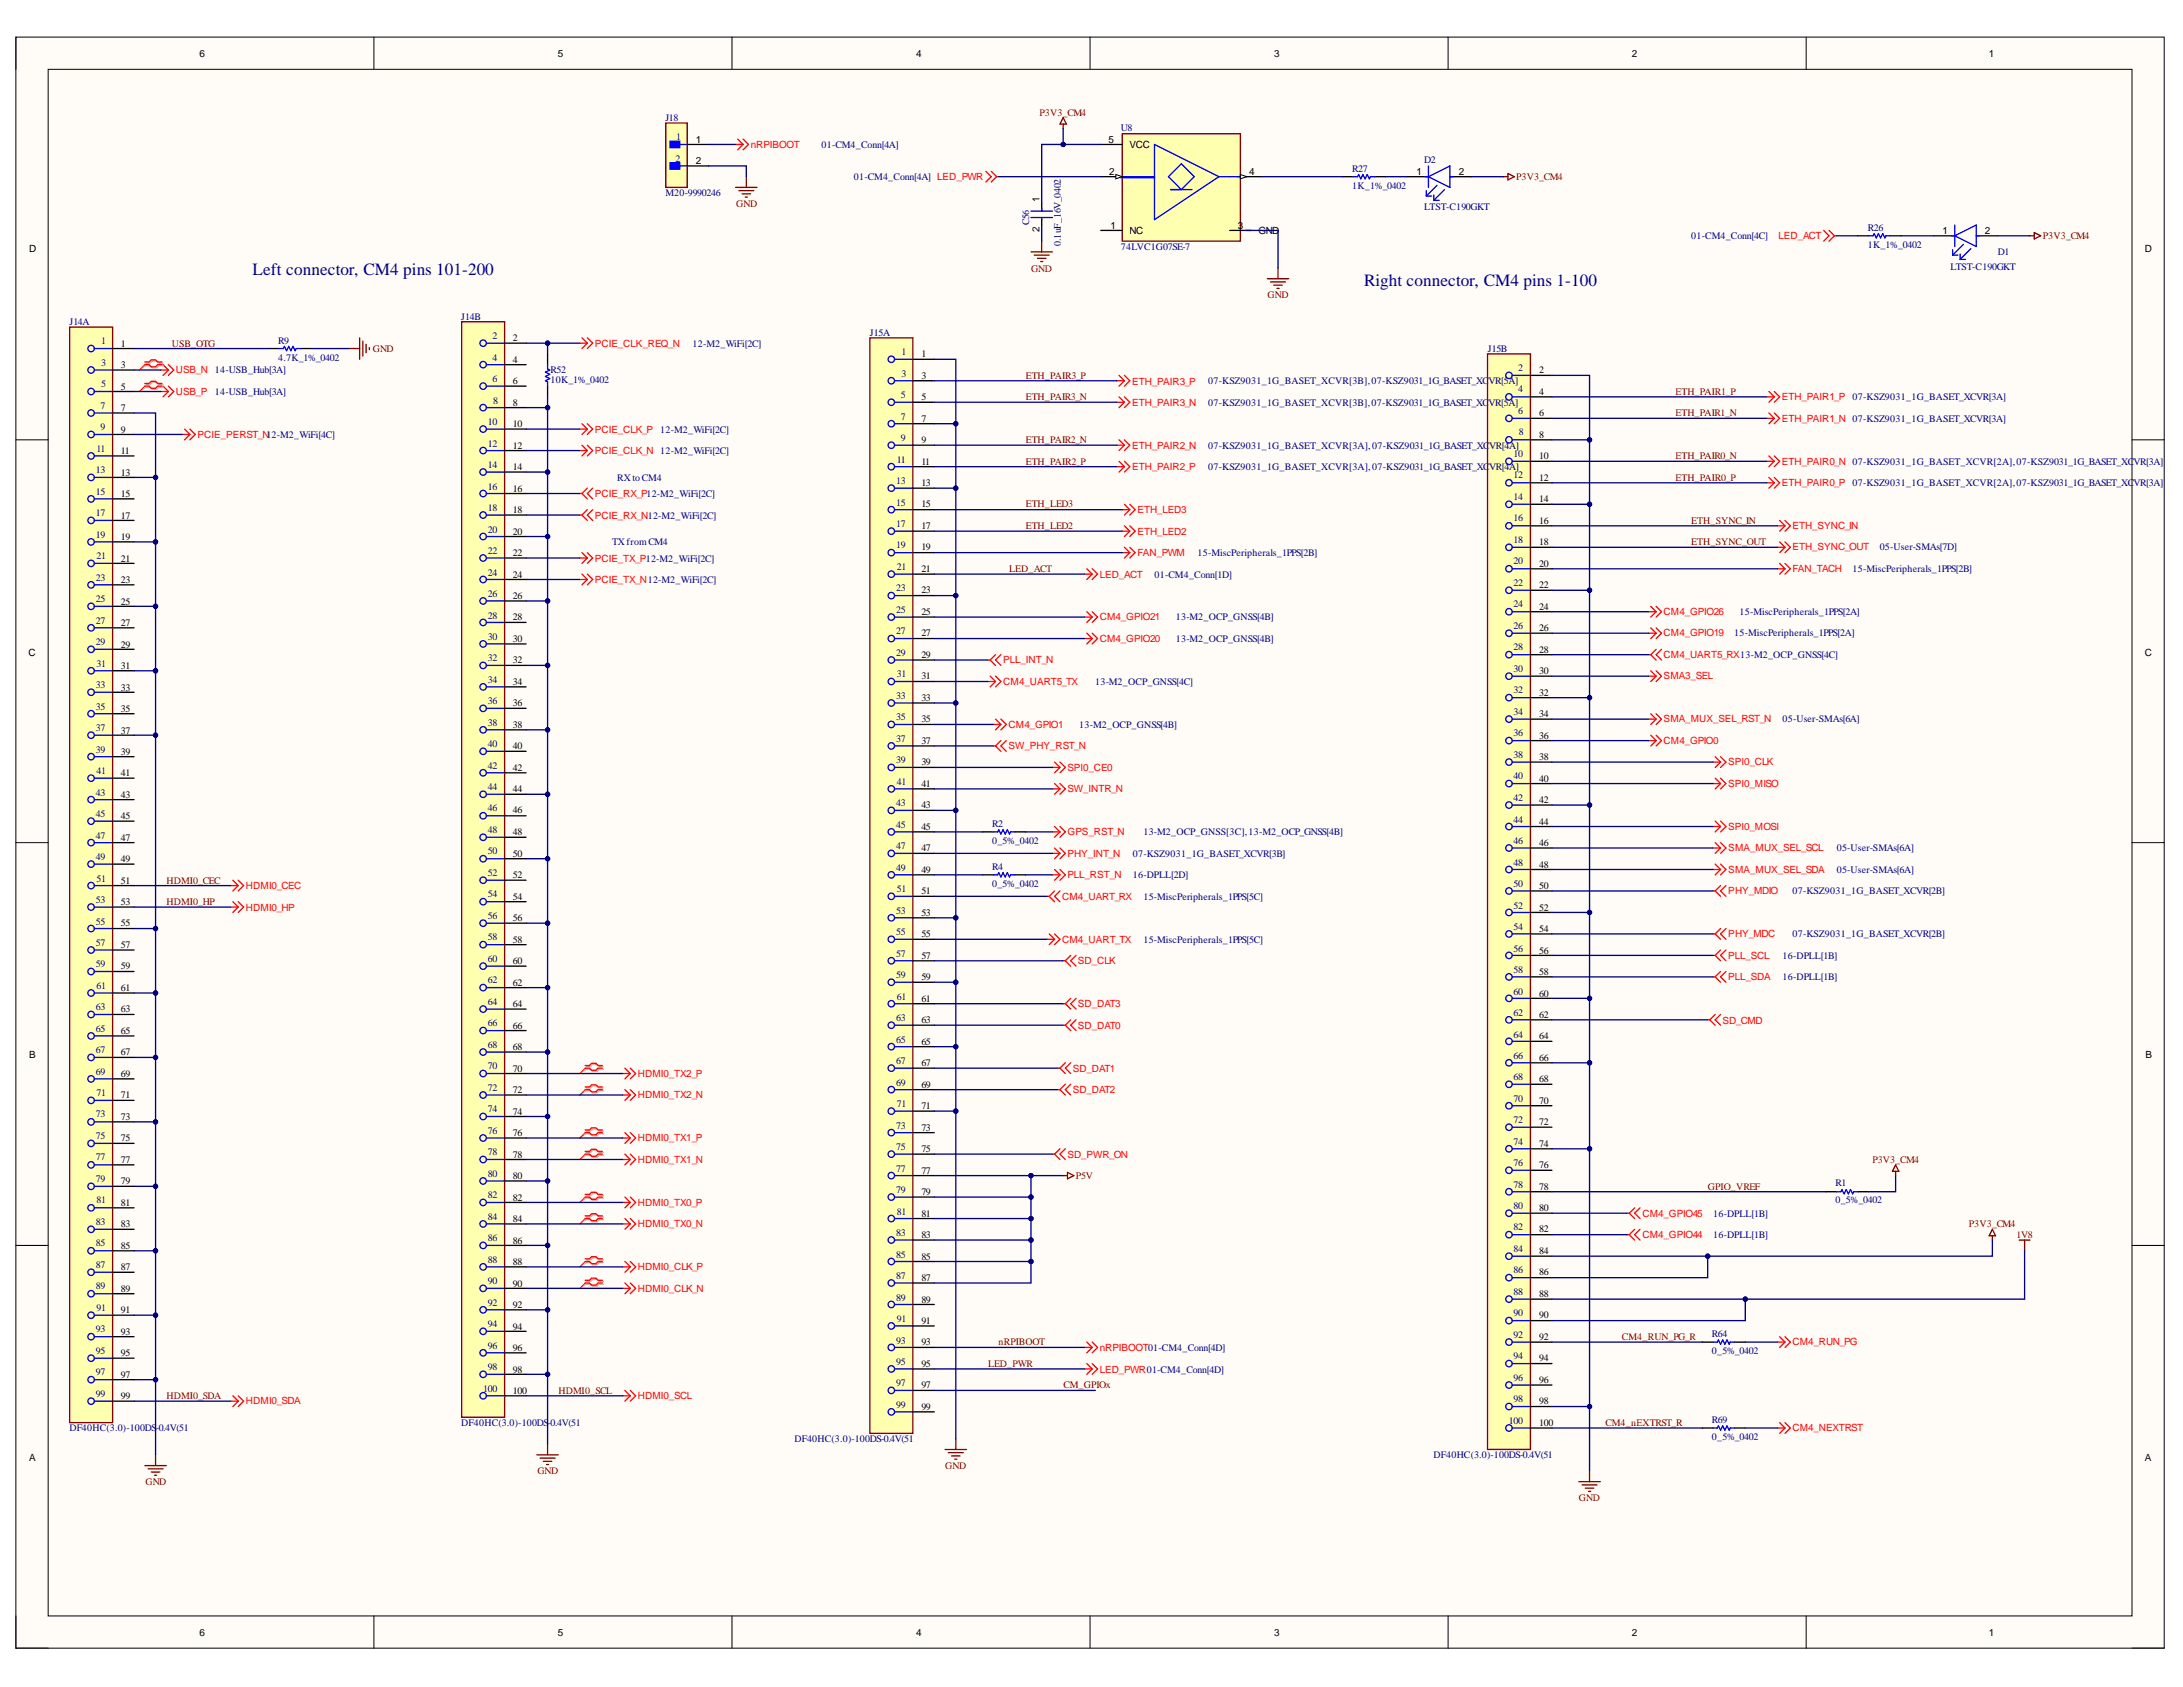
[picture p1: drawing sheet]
<svg xmlns="http://www.w3.org/2000/svg" width="279mm" height="216mm" viewBox="0 0 279 216" stroke-linecap="round" stroke-linejoin="round" font-family="sans-serif">
<defs><g id="words">
<g font-size="2.2" fill="#000080">
<text x="32.3" y="35.2">Left connector, CM4 pins 101-200</text>
<text x="174.6" y="36.6">Right connector, CM4 pins 1-100</text>
</g>
<g font-size="1.3">
<text x="25.5" y="7.3">6</text>
<text x="71.4" y="7.3">5</text>
<text x="117.2" y="7.3">4</text>
<text x="163.1" y="7.3">3</text>
<text x="208.9" y="7.3">2</text>
<text x="254.5" y="7.3">1</text>
<text x="89.1" y="18.3">1</text>
<text x="89.1" y="21">2</text>
<text x="141.9" y="18.3">5</text>
<text x="141.9" y="22.4">2</text>
<text x="144.6" y="18.9">VCC</text>
<text x="159.9" y="22.4">4</text>
<text x="181.3" y="22.4">1</text>
<text x="186.7" y="22.4">2</text>
<text x="133.1" y="29.7" transform="rotate(-90 133.1 29.7)">2</text>
<text x="133.1" y="25.9" transform="rotate(-90 133.1 25.9)">1</text>
<text x="142.1" y="29.3">1</text>
<text x="144.6" y="29.9">NC</text>
<text x="158.4" y="29.3">3</text>
<text x="161.1" y="29.9">GND</text>
<text x="248.6" y="29.9">1</text>
<text x="254" y="29.9">2</text>
<text x="3.7" y="32.3">D</text>
<text x="274.5" y="32.3">D</text>
<text x="15.5" y="44.4">1</text>
<text x="15.5" y="47.1">3</text>
<text x="65.6" y="43.6">2</text>
<text x="65.6" y="46.4">4</text>
<text x="117.9" y="45.7">1</text>
<text x="197" y="47.8">2</text>
<text x="15.5" y="49.9">5</text>
<text x="15.5" y="52.6">7</text>
<text x="65.6" y="49.1">6</text>
<text x="65.6" y="51.9">8</text>
<text x="117.9" y="48.5">3</text>
<text x="117.9" y="51.2">5</text>
<text x="117.9" y="54">7</text>
<text x="197" y="50.6">4</text>
<text x="197" y="53.3">6</text>
<text x="15.5" y="55.4">9</text>
<text x="15.5" y="58.1">11</text>
<text x="65.6" y="54.6">10</text>
<text x="65.6" y="57.4">12</text>
<text x="117.9" y="56.7">9</text>
<text x="117.9" y="59.4">11</text>
<text x="197" y="56.1">8</text>
<text x="197" y="58.8">10</text>
<text x="15.5" y="60.9">13</text>
<text x="15.5" y="63.6">15</text>
<text x="65.6" y="60.1">14</text>
<text x="65.6" y="62.9">16</text>
<text x="65.6" y="65.6">18</text>
<text x="117.9" y="62.2">13</text>
<text x="117.9" y="64.9">15</text>
<text x="197" y="61.6">12</text>
<text x="197" y="64.3">14</text>
<text x="15.5" y="66.4">17</text>
<text x="15.5" y="69.1">19</text>
<text x="15.5" y="71.9">21</text>
<text x="65.6" y="68.4">20</text>
<text x="65.6" y="71.1">22</text>
<text x="117.9" y="67.7">17</text>
<text x="117.9" y="70.4">19</text>
<text x="197" y="67.1">16</text>
<text x="197" y="69.8">18</text>
<text x="15.5" y="74.6">23</text>
<text x="15.5" y="77.4">25</text>
<text x="65.6" y="73.9">24</text>
<text x="65.6" y="76.6">26</text>
<text x="117.9" y="73.2">21</text>
<text x="117.9" y="75.9">23</text>
<text x="197" y="72.6">20</text>
<text x="197" y="75.3">22</text>
<text x="3.6" y="83.9">C</text>
<text x="15.5" y="80.1">27</text>
<text x="15.5" y="82.9">29</text>
<text x="65.6" y="79.4">28</text>
<text x="65.6" y="82.1">30</text>
<text x="117.9" y="78.7">25</text>
<text x="117.9" y="81.4">27</text>
<text x="197" y="78.1">24</text>
<text x="197" y="80.8">26</text>
<text x="197" y="83.6">28</text>
<text x="274.5" y="83.9">C</text>
<text x="15.5" y="85.6">31</text>
<text x="15.5" y="88.4">33</text>
<text x="65.6" y="84.9">32</text>
<text x="65.6" y="87.6">34</text>
<text x="117.9" y="84.2">29</text>
<text x="117.9" y="86.9">31</text>
<text x="117.9" y="89.7">33</text>
<text x="197" y="86.3">30</text>
<text x="197" y="89.1">32</text>
<text x="15.5" y="91.1">35</text>
<text x="15.5" y="93.9">37</text>
<text x="65.6" y="90.4">36</text>
<text x="65.6" y="93.1">38</text>
<text x="65.6" y="95.9">40</text>
<text x="117.9" y="92.4">35</text>
<text x="117.9" y="95.2">37</text>
<text x="197" y="91.8">34</text>
<text x="197" y="94.6">36</text>
<text x="15.5" y="96.6">39</text>
<text x="15.5" y="99.4">41</text>
<text x="65.6" y="98.6">42</text>
<text x="65.6" y="101.4">44</text>
<text x="117.9" y="97.9">39</text>
<text x="117.9" y="100.7">41</text>
<text x="197" y="97.3">38</text>
<text x="197" y="100">40</text>
<text x="15.5" y="102.1">43</text>
<text x="15.5" y="104.9">45</text>
<text x="15.5" y="107.6">47</text>
<text x="65.6" y="104.1">46</text>
<text x="65.6" y="106.9">48</text>
<text x="117.9" y="103.4">43</text>
<text x="117.9" y="106.2">45</text>
<text x="197" y="102.8">42</text>
<text x="197" y="105.5">44</text>
<text x="15.5" y="110.4">49</text>
<text x="15.5" y="113.1">51</text>
<text x="65.6" y="109.7">50</text>
<text x="65.6" y="112.4">52</text>
<text x="117.9" y="108.9">47</text>
<text x="117.9" y="111.7">49</text>
<text x="197" y="108.3">46</text>
<text x="197" y="111">48</text>
<text x="197" y="113.7">50</text>
<text x="15.5" y="115.9">53</text>
<text x="15.5" y="118.6">55</text>
<text x="65.6" y="115.2">54</text>
<text x="65.6" y="117.9">56</text>
<text x="117.9" y="114.4">51</text>
<text x="117.9" y="117.2">53</text>
<text x="117.9" y="119.9">55</text>
<text x="197" y="116.5">52</text>
<text x="197" y="119.2">54</text>
<text x="15.5" y="121.4">57</text>
<text x="15.5" y="124.1">59</text>
<text x="65.6" y="120.7">58</text>
<text x="65.6" y="123.4">60</text>
<text x="117.9" y="122.7">57</text>
<text x="117.9" y="125.4">59</text>
<text x="197" y="122">56</text>
<text x="197" y="124.7">58</text>
<text x="15.5" y="126.9">61</text>
<text x="15.5" y="129.6">63</text>
<text x="65.6" y="126.2">62</text>
<text x="65.6" y="128.9">64</text>
<text x="65.6" y="131.7">66</text>
<text x="117.9" y="128.2">61</text>
<text x="117.9" y="130.9">63</text>
<text x="197" y="127.5">60</text>
<text x="197" y="130.2">62</text>
<text x="3.7" y="135.4">B</text>
<text x="15.5" y="132.4">65</text>
<text x="15.5" y="135.1">67</text>
<text x="15.5" y="137.9">69</text>
<text x="65.6" y="134.4">68</text>
<text x="65.6" y="137.2">70</text>
<text x="117.9" y="133.7">65</text>
<text x="117.9" y="136.4">67</text>
<text x="197" y="133">64</text>
<text x="197" y="135.7">66</text>
<text x="274.6" y="135.4">B</text>
<text x="15.5" y="140.6">71</text>
<text x="15.5" y="143.4">73</text>
<text x="65.6" y="139.9">72</text>
<text x="65.6" y="142.7">74</text>
<text x="117.9" y="139.2">69</text>
<text x="117.9" y="141.9">71</text>
<text x="197" y="138.5">68</text>
<text x="197" y="141.2">70</text>
<text x="15.5" y="146.1">75</text>
<text x="15.5" y="148.8">77</text>
<text x="65.6" y="145.4">76</text>
<text x="65.6" y="148.2">78</text>
<text x="117.9" y="144.7">73</text>
<text x="117.9" y="147.4">75</text>
<text x="197" y="144">72</text>
<text x="197" y="146.7">74</text>
<text x="197" y="149.5">76</text>
<text x="15.5" y="151.6">79</text>
<text x="15.5" y="154.3">81</text>
<text x="65.6" y="150.9">80</text>
<text x="65.6" y="153.7">82</text>
<text x="117.9" y="150.2">77</text>
<text x="117.9" y="152.9">79</text>
<text x="117.9" y="155.7">81</text>
<text x="197" y="152.2">78</text>
<text x="197" y="155">80</text>
<text x="15.5" y="157.1">83</text>
<text x="15.5" y="159.8">85</text>
<text x="65.6" y="156.4">84</text>
<text x="65.6" y="159.2">86</text>
<text x="65.6" y="161.9">88</text>
<text x="117.9" y="158.4">83</text>
<text x="117.9" y="161.2">85</text>
<text x="197" y="157.7">82</text>
<text x="197" y="160.5">84</text>
<text x="15.5" y="162.6">87</text>
<text x="15.5" y="165.3">89</text>
<text x="65.6" y="164.7">90</text>
<text x="65.6" y="167.4">92</text>
<text x="117.9" y="163.9">87</text>
<text x="117.9" y="166.7">89</text>
<text x="197" y="163.2">86</text>
<text x="197" y="166">88</text>
<text x="15.5" y="168">91</text>
<text x="15.5" y="170.8">93</text>
<text x="15.5" y="173.5">95</text>
<text x="65.6" y="170.2">94</text>
<text x="65.6" y="172.9">96</text>
<text x="117.9" y="169.4">91</text>
<text x="117.9" y="172.2">93</text>
<text x="197" y="168.7">90</text>
<text x="197" y="171.5">92</text>
<text x="15.5" y="176.3">97</text>
<text x="15.5" y="179">99</text>
<text x="65.6" y="175.7">98</text>
<text x="65.6" y="178.4">100</text>
<text x="117.9" y="174.9">95</text>
<text x="117.9" y="177.7">97</text>
<text x="197" y="174.2">94</text>
<text x="197" y="177">96</text>
<text x="197" y="179.7">98</text>
<text x="117.9" y="180.4">99</text>
<text x="197" y="182.5">100</text>
<text x="3.7" y="187">A</text>
<text x="274.5" y="187">A</text>
<text x="25.5" y="209.3">6</text>
<text x="71.4" y="209.3">5</text>
<text x="117.2" y="209.3">4</text>
<text x="163.1" y="209.3">3</text>
<text x="208.9" y="209.3">2</text>
<text x="254.5" y="209.3">1</text>
</g>
<g font-size="1.3" fill="#000080">
<text x="85.2" y="15.5">J18</text>
<text x="86.5" y="17.9">1</text>
<text x="143.5" y="16.8">U8</text>
<text x="86.5" y="20.7">2</text>
<text x="105.1" y="18.9">01-CM4_Conn[4A]</text>
<text x="109.3" y="23.1">01-CM4_Conn[4A] LED_PWR</text>
<text x="173.1" y="22">R27</text>
<text x="182.3" y="20.9">D2</text>
<text x="85.2" y="25.1">M20-9990246</text>
<text x="131.7" y="28.8" transform="rotate(-90 131.7 28.8)">C56</text>
<text x="173.1" y="24.2">1K_1%_0402</text>
<text x="182.3" y="26.9">LTST-C190GKT</text>
<text x="239.1" y="29.5">R26</text>
<text x="135.8" y="31.5" transform="rotate(-90 135.8 31.5)">0.1uF_16V_0402</text>
<text x="143.5" y="32">74LVC1G07SE-7</text>
<text x="216.5" y="30.6">01-CM4_Conn[4C]</text>
<text x="239.1" y="31.7">1K_1%_0402</text>
<text x="249.6" y="34.5">LTST-C190GKT</text>
<text x="255.7" y="32.6">D1</text>
<text x="8.9" y="41.6">J14A</text>
<text x="59" y="40.9">J14B</text>
<text x="12.9" y="44.1">1</text>
<text x="12.9" y="46.8">3</text>
<text x="35.6" y="44">R9</text>
<text x="35.6" y="46.2">4.7K_1%_0402</text>
<text x="63" y="43.4">2</text>
<text x="63" y="46.2">4</text>
<text x="70.5" y="47.7">R52</text>
<text x="88.7" y="44.4">12-M2_WiFi[2C]</text>
<text x="111.3" y="43">J15A</text>
<text x="115.4" y="45.5">1</text>
<text x="190.4" y="45.1">J15B</text>
<text x="194.3" y="47.5">2</text>
<text x="12.9" y="52.3">7</text>
<text x="12.9" y="49.6">5</text>
<text x="27.5" y="50.6">14-USB_Hub[3A]</text>
<text x="63" y="48.9">6</text>
<text x="63.1" y="51.7">8</text>
<text x="70.5" y="49">10K_1%_0402</text>
<text x="115.3" y="51">5</text>
<text x="115.3" y="53.7">7</text>
<text x="115.4" y="48.2">3</text>
<text x="154.6" y="49.1">07-KSZ9031_1G_BASET_XCVR[3B],07-KSZ9031_1G_BASET_XC</text>
<text x="154.6" y="51.9">07-KSZ9031_1G_BASET_XCVR[3B],07-KSZ9031_1G_BASET_XC</text>
<text x="190.5" y="49.1">VR[5A]</text>
<text x="190.5" y="51.9">VR[5A]</text>
<text x="194.3" y="50.2">4</text>
<text x="194.3" y="53">6</text>
<text x="237.1" y="51.2">07-KSZ9031_1G_BASET_XCVR[3A]</text>
<text x="12.4" y="57.8">11</text>
<text x="12.9" y="55.1">9</text>
<text x="62.4" y="54.4">10</text>
<text x="62.4" y="57.2">12</text>
<text x="62.4" y="59.9">14</text>
<text x="84.5" y="55.4">12-M2_WiFi[2C]</text>
<text x="114.8" y="59.2">11</text>
<text x="115.3" y="56.5">9</text>
<text x="154.6" y="57.4">07-KSZ9031_1G_BASET_XCVR[3A],07-KSZ9031_1G_BASET_XC</text>
<text x="190.6" y="57.4">VR[4A]</text>
<text x="193.7" y="58.5">10</text>
<text x="194.4" y="55.7">8</text>
<text x="273.1" y="59.4">VR[3A]</text>
<text x="12.3" y="60.5">13</text>
<text x="12.3" y="63.3">15</text>
<text x="62.4" y="62.7">16</text>
<text x="62.4" y="65.4">18</text>
<text x="79" y="61.6">RXtoCM4</text>
<text x="114.7" y="62">13</text>
<text x="114.7" y="64.7">15</text>
<text x="154.6" y="60.1">07-KSZ9031_1G_BASET_XCVR[3A],07-KSZ9031_1G_BASET_XC</text>
<text x="190.6" y="60.1">VR[4A]</text>
<text x="193.7" y="61.2">12</text>
<text x="193.7" y="64">14</text>
<text x="237.1" y="62.2">07-KSZ9031_1G_BASET_XCVR[2A],07-KSZ9031_1G_BASET_XC</text>
<text x="273.1" y="62.2">VR[3A]</text>
<text x="12.3" y="66">17</text>
<text x="12.3" y="68.8">19</text>
<text x="12.4" y="71.5">21</text>
<text x="62.4" y="68.2">20</text>
<text x="62.4" y="70.9">22</text>
<text x="78.3" y="69.8">TXfromCM4</text>
<text x="114.7" y="67.5">17</text>
<text x="114.7" y="70.2">19</text>
<text x="153.3" y="71.1">15-MiscPeripherals_1PPS[2B]</text>
<text x="193.7" y="66.7">16</text>
<text x="193.7" y="69.5">18</text>
<text x="240.6" y="70.4">05-User-SMAs[7D]</text>
<text x="12.3" y="74.3">23</text>
<text x="12.3" y="77">25</text>
<text x="62.4" y="73.7">24</text>
<text x="62.4" y="76.4">26</text>
<text x="114.7" y="75.7">23</text>
<text x="114.8" y="73">21</text>
<text x="147.8" y="73.9">01-CM4_Conn[1D]</text>
<text x="193.7" y="72.2">20</text>
<text x="193.7" y="75">22</text>
<text x="193.7" y="77.7">24</text>
<text x="237.1" y="73.2">15-MiscPeripherals_1PPS[2B]</text>
<text x="12.3" y="79.8">27</text>
<text x="12.3" y="82.5">29</text>
<text x="62.4" y="79.2">28</text>
<text x="62.4" y="81.9">30</text>
<text x="114.7" y="78.5">25</text>
<text x="114.7" y="81.2">27</text>
<text x="114.7" y="84">29</text>
<text x="150.5" y="79.4">13-M2_OCP_GNSS[4B]</text>
<text x="150.5" y="82.1">13-M2_OCP_GNSS[4B]</text>
<text x="193.7" y="80.5">26</text>
<text x="193.7" y="83.2">28</text>
<text x="222" y="81.4">15-MiscPeripherals_1PPS[2A]</text>
<text x="222.6" y="78.7">15-MiscPeripherals_1PPS[2A]</text>
<text x="12.3" y="88">33</text>
<text x="12.4" y="85.3">31</text>
<text x="62.4" y="84.7">32</text>
<text x="62.4" y="87.4">34</text>
<text x="114.7" y="89.5">33</text>
<text x="114.8" y="86.7">31</text>
<text x="140.2" y="87.6">13-M2_OCP_GNSS[4C]</text>
<text x="193.7" y="86">30</text>
<text x="193.7" y="88.7">32</text>
<text x="12.3" y="90.8">35</text>
<text x="12.3" y="93.5">37</text>
<text x="62.4" y="90.2">36</text>
<text x="62.4" y="92.9">38</text>
<text x="62.4" y="95.6">40</text>
<text x="114.7" y="92.2">35</text>
<text x="114.7" y="95">37</text>
<text x="138.1" y="93.1">13-M2_OCP_GNSS[4B]</text>
<text x="193.7" y="91.5">34</text>
<text x="193.7" y="94.2">36</text>
<text x="228.1" y="92.4">05-User-SMAs[6A]</text>
<text x="12.3" y="96.3">39</text>
<text x="12.3" y="101.8">43</text>
<text x="12.4" y="99">41</text>
<text x="62.4" y="98.4">42</text>
<text x="62.4" y="101.1">44</text>
<text x="114.7" y="97.7">39</text>
<text x="114.8" y="100.5">41</text>
<text x="193.7" y="97">38</text>
<text x="193.7" y="99.7">40</text>
<text x="12.3" y="104.5">45</text>
<text x="12.3" y="107.3">47</text>
<text x="62.4" y="103.9">46</text>
<text x="62.4" y="106.6">48</text>
<text x="114.7" y="103.2">43</text>
<text x="114.7" y="106">45</text>
<text x="127" y="105.8">R2</text>
<text x="127" y="108">0_5%_0402</text>
<text x="146.3" y="106.9">13-M2_OCP_GNSS[3C],13-M2_OCP_GNSS[4B]</text>
<text x="193.7" y="102.5">42</text>
<text x="193.7" y="105.3">44</text>
<text x="193.7" y="108">46</text>
<text x="12.3" y="110">49</text>
<text x="12.4" y="112.8">51</text>
<text x="62.4" y="109.4">50</text>
<text x="62.4" y="112.1">52</text>
<text x="114.7" y="108.7">47</text>
<text x="114.7" y="111.5">49</text>
<text x="127" y="111.3">R4</text>
<text x="127" y="113.5">0_5%_0402</text>
<text x="145" y="109.7">07-KSZ9031_1G_BASET_XCVR[3B]</text>
<text x="145" y="112.4">16-DPLL[2D]</text>
<text x="193.7" y="110.8">48</text>
<text x="193.7" y="113.5">50</text>
<text x="235.1" y="108.9">05-User-SMAs[6A]</text>
<text x="235.1" y="111.7">05-User-SMAs[6A]</text>
<text x="12.3" y="115.5">53</text>
<text x="12.3" y="118.3">55</text>
<text x="62.4" y="114.8">54</text>
<text x="62.4" y="117.6">56</text>
<text x="114.7" y="117">53</text>
<text x="114.7" y="119.7">55</text>
<text x="114.8" y="114.2">51</text>
<text x="146.3" y="115.2">15-MiscPeripherals_1PPS[5C]</text>
<text x="193.7" y="116.3">52</text>
<text x="193.7" y="119">54</text>
<text x="229.4" y="119.9">07-KSZ9031_1G_BASET_XCVR[2B]</text>
<text x="229.4" y="114.4">07-KSZ9031_1G_BASET_XCVR[2B]</text>
<text x="12.3" y="121">57</text>
<text x="12.3" y="123.8">59</text>
<text x="62.4" y="120.3">58</text>
<text x="62.4" y="123.1">60</text>
<text x="62.4" y="125.8">62</text>
<text x="114.7" y="122.5">57</text>
<text x="114.7" y="125.2">59</text>
<text x="146.3" y="120.7">15-MiscPeripherals_1PPS[5C]</text>
<text x="193.7" y="121.8">56</text>
<text x="193.7" y="124.5">58</text>
<text x="228.1" y="125.4">16-DPLL[1B]</text>
<text x="228.1" y="122.7">16-DPLL[1B]</text>
<text x="12.3" y="129.3">63</text>
<text x="12.4" y="126.5">61</text>
<text x="62.4" y="128.6">64</text>
<text x="62.4" y="131.3">66</text>
<text x="114.7" y="130.7">63</text>
<text x="114.8" y="128">61</text>
<text x="193.7" y="127.3">60</text>
<text x="193.7" y="130">62</text>
<text x="12.3" y="132">65</text>
<text x="12.3" y="134.8">67</text>
<text x="12.3" y="137.5">69</text>
<text x="62.4" y="134.1">68</text>
<text x="62.4" y="136.8">70</text>
<text x="114.7" y="133.5">65</text>
<text x="114.7" y="136.2">67</text>
<text x="193.7" y="132.8">64</text>
<text x="193.7" y="135.5">66</text>
<text x="12.3" y="143">73</text>
<text x="12.4" y="140.3">71</text>
<text x="62.4" y="139.6">72</text>
<text x="62.4" y="142.3">74</text>
<text x="114.7" y="139">69</text>
<text x="114.8" y="141.7">71</text>
<text x="193.7" y="138.3">68</text>
<text x="193.7" y="141">70</text>
<text x="193.7" y="143.8">72</text>
<text x="12.3" y="145.8">75</text>
<text x="12.3" y="148.5">77</text>
<text x="62.4" y="145.1">76</text>
<text x="62.4" y="147.8">78</text>
<text x="114.7" y="144.5">73</text>
<text x="114.7" y="147.2">75</text>
<text x="114.7" y="149.9">77</text>
<text x="193.7" y="146.5">74</text>
<text x="193.7" y="149.3">76</text>
<text x="12.3" y="151.3">79</text>
<text x="12.4" y="154">81</text>
<text x="62.4" y="150.6">80</text>
<text x="62.4" y="153.3">82</text>
<text x="114.7" y="152.7">79</text>
<text x="114.8" y="155.4">81</text>
<text x="193.7" y="152">78</text>
<text x="193.7" y="154.8">80</text>
<text x="219.3" y="155.7">16-DPLL[1B]</text>
<text x="234.9" y="151.8">R1</text>
<text x="234.9" y="154">0_5%_0402</text>
<text x="12.3" y="156.8">83</text>
<text x="12.3" y="159.5">85</text>
<text x="62.4" y="156.1">84</text>
<text x="62.4" y="158.8">86</text>
<text x="62.4" y="161.6">88</text>
<text x="114.7" y="158.2">83</text>
<text x="114.7" y="160.9">85</text>
<text x="193.7" y="157.5">82</text>
<text x="193.7" y="160.3">84</text>
<text x="219.3" y="158.4">16-DPLL[1B]</text>
<text x="12.3" y="162.3">87</text>
<text x="12.3" y="165">89</text>
<text x="12.4" y="167.8">91</text>
<text x="62.4" y="164.3">90</text>
<text x="62.4" y="167.1">92</text>
<text x="114.7" y="163.7">87</text>
<text x="114.7" y="166.4">89</text>
<text x="193.7" y="163">86</text>
<text x="193.7" y="165.8">88</text>
<text x="12.3" y="170.5">93</text>
<text x="12.3" y="173.3">95</text>
<text x="62.4" y="169.8">94</text>
<text x="62.4" y="172.6">96</text>
<text x="114.7" y="171.9">93</text>
<text x="114.8" y="169.1">91</text>
<text x="193.7" y="168.5">90</text>
<text x="193.7" y="171.3">92</text>
<text x="193.7" y="174">94</text>
<text x="219.1" y="171.1">R64</text>
<text x="219.1" y="173.3">0_5%_0402</text>
<text x="12.3" y="176">97</text>
<text x="12.3" y="178.8">99</text>
<text x="61.8" y="178.1">100</text>
<text x="62.4" y="175.3">98</text>
<text x="114.7" y="174.6">95</text>
<text x="114.7" y="177.4">97</text>
<text x="193.7" y="176.8">96</text>
<text x="193.7" y="179.5">98</text>
<text x="8.9" y="183.2">DF40HC(3.0)-100DS</text>
<text x="20" y="183.2">-0.4V(51</text>
<text x="59" y="182.5">DF40HC(3.0)-100DS</text>
<text x="70.1" y="182.5">-0.4V(51</text>
<text x="101.7" y="184.5">DF40HC(3.0)-100DS-0.4V(51</text>
<text x="114.7" y="180.1">99</text>
<text x="193.1" y="182.3">100</text>
<text x="219.1" y="182.1">R69</text>
<text x="219.1" y="184.3">0_5%_0402</text>
<text x="183.5" y="186.7">DF40HC(3.0)-100DS-0.4V(51</text>
</g>
<g font-size="1.3" fill="#800000">
<text x="133.1" y="14.8">P3V3_CM4</text>
<text x="194.1" y="23.1">P3V3_CM4</text>
<text x="94.2" y="26.5">GND</text>
<text x="132" y="34.8">GND</text>
<text x="261.5" y="30.6">P3V3_CM4</text>
<text x="162.2" y="38.1">GND</text>
<text x="22" y="44.4">USB_OTG</text>
<text x="47.7" y="45.1">GND</text>
<text x="131.3" y="48.5">ETH_PAIR3_P</text>
<text x="131.3" y="51.2">ETH_PAIR3_N</text>
<text x="214.4" y="50.6">ETH_PAIR1_P</text>
<text x="214.4" y="53.3">ETH_PAIR1_N</text>
<text x="131.3" y="59.4">ETH_PAIR2_P</text>
<text x="131.3" y="56.7">ETH_PAIR2_N</text>
<text x="214.4" y="58.8">ETH_PAIR0_N</text>
<text x="131.3" y="64.9">ETH_LED3</text>
<text x="214.4" y="61.6">ETH_PAIR0_P</text>
<text x="131.3" y="67.7">ETH_LED2</text>
<text x="216.5" y="67.1">ETH_SYNC_IN</text>
<text x="216.5" y="69.8">ETH_SYNC_OUT</text>
<text x="129.2" y="73.2">LED_ACT</text>
<text x="21.3" y="113.1">HDMI0_CEC</text>
<text x="21.3" y="115.9">HDMI0_HP</text>
<text x="239.6" y="148.8">P3V3_CM4</text>
<text x="137.7" y="150.9">P5V</text>
<text x="218.6" y="152.2">GPIO_VREF</text>
<text x="252" y="157.1">P3V3_CM4</text>
<text x="258.1" y="158.4">1V8</text>
<text x="127.8" y="172.2">nRPIBOOT</text>
<text x="207.6" y="171.5">CM4_RUN_PG_R</text>
<text x="21.3" y="179">HDMI0_SDA</text>
<text x="71.5" y="178.4">HDMI0_SCL</text>
<text x="126.5" y="174.9">LED_PWR</text>
<text x="136.1" y="177.7">CM_GPIOx</text>
<text x="205.5" y="182.5">CM4_nEXTRST_R</text>
<text x="18.6" y="190">GND</text>
<text x="68.8" y="188.7">GND</text>
<text x="121" y="188">GND</text>
<text x="202.1" y="192.2">GND</text>
</g>
<g font-size="1.3" fill="#f00">
<text x="96.1" y="18.9">nRPIBOOT</text>
<text x="227.6" y="30.6">LED_ACT</text>
<text x="22.5" y="47.8">USB_N 14-USB_Hub[3A]</text>
<text x="76.1" y="44.4">PCIE_CLK_REQ_N</text>
<text x="22.5" y="50.6">USB_P</text>
<text x="144.9" y="49.2">ETH_PAIR3_P</text>
<text x="144.9" y="51.9">ETH_PAIR3_N</text>
<text x="228.1" y="51.2">ETH_PAIR1_P</text>
<text x="228.1" y="54">ETH_PAIR1_N 07-KSZ9031_1G_BASET_XCVR[3A]</text>
<text x="25.3" y="56.1">PCIE_PERST_N12-M2_WiFi[4C]</text>
<text x="76.1" y="55.4">PCIE_CLK_P</text>
<text x="76.1" y="58.1">PCIE_CLK_N 12-M2_WiFi[2C]</text>
<text x="144.9" y="57.4">ETH_PAIR2_N</text>
<text x="228.1" y="59.4">ETH_PAIR0_N 07-KSZ9031_1G_BASET_XCVR[2A],07-KSZ9031_1G_BASET_XC</text>
<text x="76.1" y="63.6">PCIE_RX_P12-M2_WiFi[2C]</text>
<text x="144.9" y="60.2">ETH_PAIR2_P</text>
<text x="145.6" y="65.7">ETH_LED3</text>
<text x="228.1" y="62.2">ETH_PAIR0_P</text>
<text x="76.1" y="71.9">PCIE_TX_P12-M2_WiFi[2C]</text>
<text x="76.1" y="66.4">PCIE_RX_N12-M2_WiFi[2C]</text>
<text x="145.6" y="71.2">FAN_PWM</text>
<text x="145.6" y="68.4">ETH_LED2</text>
<text x="229.4" y="67.7">ETH_SYNC_IN</text>
<text x="229.4" y="70.4">ETH_SYNC_OUT</text>
<text x="76.1" y="74.6">PCIE_TX_N12-M2_WiFi[2C]</text>
<text x="140.8" y="73.9">LED_ACT</text>
<text x="229.4" y="73.2">FAN_TACH</text>
<text x="140.8" y="79.4">CM4_GPIO21</text>
<text x="140.8" y="82.2">CM4_GPIO20</text>
<text x="212.9" y="78.7">CM4_GPIO26</text>
<text x="212.9" y="81.4">CM4_GPIO19</text>
<text x="128.4" y="84.9">PLL_INT_N</text>
<text x="128.4" y="87.7">CM4_UART5_TX</text>
<text x="212.9" y="86.9">SMA3_SEL</text>
<text x="212.9" y="84.2">CM4_UART5_RX13-M2_OCP_GNSS[4C]</text>
<text x="129.1" y="95.9">SW_PHY_RST_N</text>
<text x="129.1" y="93.2">CM4_GPIO1</text>
<text x="212.9" y="92.4">SMA_MUX_SEL_RST_N</text>
<text x="212.9" y="95.2">CM4_GPIO0</text>
<text x="136.6" y="101.4">SW_INTR_N</text>
<text x="136.6" y="98.7">SPI0_CE0</text>
<text x="221.2" y="100.7">SPI0_MISO</text>
<text x="221.2" y="97.9">SPI0_CLK</text>
<text x="136.6" y="106.9">GPS_RST_N</text>
<text x="221.2" y="106.2">SPI0_MOSI</text>
<text x="31.5" y="113.7">HDMI0_CEC</text>
<text x="136.6" y="109.7">PHY_INT_N</text>
<text x="136.6" y="112.4">PLL_RST_N</text>
<text x="221.2" y="108.9">SMA_MUX_SEL_SCL</text>
<text x="221.2" y="111.7">SMA_MUX_SEL_SDA</text>
<text x="31.5" y="116.5">HDMI0_HP</text>
<text x="135.9" y="115.2">CM4_UART_RX</text>
<text x="221.2" y="119.9">PHY_MDC</text>
<text x="221.2" y="114.4">PHY_MDIO</text>
<text x="135.9" y="120.7">CM4_UART_TX</text>
<text x="138" y="123.4">SD_CLK</text>
<text x="221.2" y="125.4">PLL_SDA</text>
<text x="221.2" y="122.7">PLL_SCL</text>
<text x="138" y="128.9">SD_DAT3</text>
<text x="138" y="131.7">SD_DAT0</text>
<text x="220.4" y="131">SD_CMD</text>
<text x="81.6" y="137.9">HDMI0_TX2_P</text>
<text x="137.3" y="137.2">SD_DAT1</text>
<text x="81.6" y="140.6">HDMI0_TX2_N</text>
<text x="137.3" y="139.9">SD_DAT2</text>
<text x="81.6" y="146.1">HDMI0_TX1_P</text>
<text x="81.6" y="148.8">HDMI0_TX1_N</text>
<text x="136.6" y="148.2">SD_PWR_ON</text>
<text x="81.6" y="154.3">HDMI0_TX0_P</text>
<text x="210.2" y="155.7">CM4_GPIO45</text>
<text x="81.6" y="157.1">HDMI0_TX0_N</text>
<text x="210.2" y="158.5">CM4_GPIO44</text>
<text x="81.6" y="162.6">HDMI0_CLK_P</text>
<text x="81.6" y="165.3">HDMI0_CLK_N</text>
<text x="140.8" y="172.9">nRPIBOOT01-CM4_Conn[4D]</text>
<text x="229.4" y="172.2">CM4_RUN_PG</text>
<text x="31.5" y="179.7">HDMI0_SDA</text>
<text x="81.6" y="179">HDMI0_SCL</text>
<text x="140.8" y="175.7">LED_PWR01-CM4_Conn[4D]</text>
<text x="229.4" y="183.2">CM4_NEXTRST</text>
</g>
</g></defs>
<path d="M2 4.7h275v206.2h-275z" fill-rule="evenodd" fill="#fffcf8"/>
<path d="M2 4.7h275v206.2h-275z" fill="none" stroke="#000" stroke-width=".13"/>
<path d="M6.2 8.9h266.7v197.9h-266.7z" fill-rule="evenodd" fill="#fffcf8"/>
<g fill="none" stroke="#000" stroke-width=".13">
<path d="M2 4.7v4.2M6.2 8.9h266.7v197.9h-266.7zM47.9 4.7v4.2M93.7 4.7v4.2M139.5 4.7v4.2M185.3 4.7v4.2M231.2 4.7v4.2M2 56.3h4.2M272.9 56.3h4.1M2 107.8h4.2M272.9 107.8h4.1M2 159.4h4.2"/>
<path d="M272.9 159.4h4.1M2 206.8v4.1h4.2M47.9 206.8v4.1M93.7 206.8v4.1M139.5 206.8v4.1M185.3 206.8v4.1M231.2 206.8v4.1M272.9 210.9h4.1"/>
</g>
<path d="M8.9 41.9h5.5v140.2h-5.5z" fill-rule="evenodd" fill="#ffffb0"/>
<path d="M8.9 41.9h5.5v140.2h-5.5z" fill="none" stroke="#800000" stroke-width=".17"/>
<g fill="none" stroke="#00f" stroke-width=".17">
<path d="M12.1 44.6h2.3M12.1 47.4h2.3M12.1 50.1h2.3M12.1 52.9h2.3M12.1 55.6h2.3M12.1 58.4h2.3M12.1 61.1h2.3M12.1 63.8h2.3M12.1 66.6h2.3M12.1 69.4h2.3M12.1 72.1h2.3M12.1 74.8h2.3"/>
<path d="M12.1 77.6h2.3M12.1 80.3h2.3M12.1 83.1h2.3M12.1 85.8h2.3M12.1 88.6h2.3M12.1 91.3h2.3M12.1 94.1h2.3M12.1 96.8h2.3M12.1 99.6h2.3M12.1 102.3h2.3M12.1 105.1h2.3M12.1 107.8h2.3"/>
<path d="M12.1 110.6h2.3M12.1 113.3h2.3M12.1 116.1h2.3M12.1 118.8h2.3M12.1 121.6h2.3M12.1 124.3h2.3M12.1 127.1h2.3M12.1 129.8h2.3M12.1 132.6h2.3M12.1 135.3h2.3M12.1 138.1h2.3M12.1 140.8h2.3"/>
<path d="M12.1 143.6h2.3M12.1 146.3h2.3M12.1 149.1h2.3M12.1 151.8h2.3M12.1 154.6h2.3M12.1 157.3h2.3M12.1 160.1h2.3M12.1 162.8h2.3M12.1 165.6h2.3M12.1 168.3h2.3M12.1 171.1h2.3M12.1 173.8h2.3"/>
<path d="M12.1 176.6h2.3M12.1 179.3h2.3"/>
<circle cx="11.7" cy="58.4" r=".41"/>
<circle cx="11.7" cy="52.9" r=".41"/>
<circle cx="11.7" cy="47.4" r=".41"/>
<circle cx="11.7" cy="55.6" r=".41"/>
<circle cx="11.7" cy="44.6" r=".41"/>
<circle cx="11.7" cy="50.1" r=".41"/>
<circle cx="11.7" cy="69.4" r=".41"/>
<circle cx="11.7" cy="72.1" r=".41"/>
<circle cx="11.7" cy="74.8" r=".41"/>
<circle cx="11.7" cy="77.6" r=".41"/>
<circle cx="11.7" cy="66.6" r=".41"/>
<circle cx="11.7" cy="61.1" r=".41"/>
<circle cx="11.7" cy="63.9" r=".41"/>
<circle cx="11.7" cy="99.6" r=".41"/>
<circle cx="11.7" cy="96.8" r=".41"/>
<circle cx="11.7" cy="91.3" r=".41"/>
<circle cx="11.7" cy="80.3" r=".41"/>
<circle cx="11.7" cy="83.1" r=".41"/>
<circle cx="11.7" cy="88.6" r=".41"/>
<circle cx="11.7" cy="94.1" r=".41"/>
<circle cx="11.7" cy="85.8" r=".41"/>
<circle cx="11.7" cy="110.6" r=".41"/>
<circle cx="11.7" cy="116.1" r=".41"/>
<circle cx="11.7" cy="118.8" r=".41"/>
<circle cx="11.7" cy="107.8" r=".41"/>
<circle cx="11.7" cy="113.3" r=".41"/>
<circle cx="11.7" cy="105.1" r=".41"/>
<circle cx="11.7" cy="102.3" r=".41"/>
<circle cx="11.7" cy="127.1" r=".41"/>
<circle cx="11.7" cy="121.6" r=".41"/>
<circle cx="11.7" cy="129.8" r=".41"/>
<circle cx="11.7" cy="132.6" r=".41"/>
<circle cx="11.7" cy="135.3" r=".41"/>
<circle cx="11.7" cy="138.1" r=".41"/>
<circle cx="11.7" cy="124.3" r=".41"/>
<circle cx="11.7" cy="151.8" r=".41"/>
<circle cx="11.7" cy="157.3" r=".41"/>
<circle cx="11.7" cy="149.1" r=".41"/>
<circle cx="11.7" cy="154.6" r=".41"/>
<circle cx="11.7" cy="146.3" r=".41"/>
<circle cx="11.7" cy="140.8" r=".41"/>
<circle cx="11.7" cy="143.6" r=".41"/>
<circle cx="11.7" cy="168.3" r=".41"/>
<circle cx="11.7" cy="162.8" r=".41"/>
<circle cx="11.7" cy="165.6" r=".41"/>
<circle cx="11.7" cy="171.1" r=".41"/>
<circle cx="11.7" cy="160.1" r=".41"/>
<circle cx="11.7" cy="179.3" r=".41"/>
<circle cx="11.7" cy="176.6" r=".41"/>
<circle cx="11.7" cy="173.8" r=".41"/>
</g>
<g fill="none" stroke="#000" stroke-width=".17">
<path d="M14.4 44.6h2.8M14.4 47.4h2.8M14.4 50.1h2.8M14.4 52.9h2.8M14.4 55.6h2.8M14.4 58.4h2.8M14.4 61.1h2.8M14.4 63.8h2.8M14.4 66.6h2.8M14.4 69.4h2.8M14.4 72.1h2.8M14.4 74.8h2.8"/>
<path d="M14.4 77.6h2.8M14.4 80.3h2.8M14.4 83.1h2.8M14.4 85.8h2.8M14.4 88.6h2.8M14.4 91.3h2.8M14.4 94.1h2.8M14.4 96.8h2.8M14.4 99.6h2.8M14.4 102.3h2.8M14.4 105.1h2.8M14.4 107.8h2.8"/>
<path d="M14.4 110.6h2.8M14.4 113.3h2.8M14.4 116.1h2.8M14.4 118.8h2.8M14.4 121.6h2.8M14.4 124.3h2.8M14.4 127.1h2.8M14.4 129.8h2.8M14.4 132.6h2.8M14.4 135.3h2.8M14.4 138.1h2.8M14.4 140.8h2.8"/>
<path d="M14.4 143.6h2.8M14.4 146.3h2.8M14.4 149.1h2.8M14.4 151.8h2.8M14.4 154.6h2.8M14.4 157.3h2.8M14.4 160.1h2.8M14.4 162.8h2.8M14.4 165.6h2.8M14.4 168.3h2.8M14.4 171.1h2.8M14.4 173.8h2.8"/>
<path d="M14.4 176.6h2.8M14.4 179.3h2.8"/>
</g>
<path d="M59.1 41.2h5.5v140.2h-5.5z" fill-rule="evenodd" fill="#ffffb0"/>
<path d="M59.1 41.2h5.5v140.2h-5.5z" fill="none" stroke="#800000" stroke-width=".17"/>
<g fill="none" stroke="#00f" stroke-width=".17">
<path d="M62.2 43.9h2.4M62.2 46.7h2.4M62.2 49.4h2.4M62.2 52.2h2.4M62.2 54.9h2.4M62.2 57.7h2.4M62.2 60.4h2.4M62.2 63.2h2.4M62.2 65.9h2.4M62.2 68.7h2.4M62.2 71.4h2.4M62.2 74.2h2.4"/>
<path d="M62.2 76.9h2.4M62.2 79.7h2.4M62.2 82.4h2.4M62.2 85.2h2.4M62.2 87.9h2.4M62.2 90.7h2.4M62.2 93.4h2.4M62.2 96.2h2.4M62.2 98.9h2.4M62.2 101.6h2.4M62.2 104.4h2.4M62.2 107.2h2.4"/>
<path d="M62.2 109.9h2.4M62.2 112.6h2.4M62.2 115.4h2.4M62.2 118.1h2.4M62.2 120.9h2.4M62.2 123.6h2.4M62.2 126.4h2.4M62.2 129.1h2.4M62.2 131.9h2.4M62.2 134.6h2.4M62.2 137.4h2.4M62.2 140.1h2.4"/>
<path d="M62.2 142.9h2.4M62.2 145.6h2.4M62.2 148.4h2.4M62.2 151.1h2.4M62.2 153.9h2.4M62.2 156.6h2.4M62.2 159.4h2.4M62.2 162.1h2.4M62.2 164.9h2.4M62.2 167.6h2.4M62.2 170.4h2.4M62.2 173.1h2.4"/>
<path d="M62.2 175.9h2.4M62.2 178.6h2.4"/>
<circle cx="61.8" cy="57.7" r=".41"/>
<circle cx="61.8" cy="54.9" r=".41"/>
<circle cx="61.8" cy="52.2" r=".41"/>
<circle cx="61.8" cy="46.7" r=".41"/>
<circle cx="61.8" cy="43.9" r=".41"/>
<circle cx="61.8" cy="49.4" r=".41"/>
<circle cx="61.8" cy="71.4" r=".41"/>
<circle cx="61.8" cy="60.4" r=".41"/>
<circle cx="61.8" cy="74.2" r=".41"/>
<circle cx="61.8" cy="68.7" r=".41"/>
<circle cx="61.8" cy="76.9" r=".41"/>
<circle cx="61.8" cy="79.7" r=".41"/>
<circle cx="61.8" cy="65.9" r=".41"/>
<circle cx="61.8" cy="63.2" r=".41"/>
<circle cx="61.8" cy="93.4" r=".41"/>
<circle cx="61.8" cy="98.9" r=".41"/>
<circle cx="61.8" cy="82.4" r=".41"/>
<circle cx="61.8" cy="87.9" r=".41"/>
<circle cx="61.8" cy="96.2" r=".41"/>
<circle cx="61.8" cy="85.2" r=".41"/>
<circle cx="61.8" cy="90.7" r=".41"/>
<circle cx="61.8" cy="109.9" r=".41"/>
<circle cx="61.8" cy="115.4" r=".41"/>
<circle cx="61.8" cy="118.1" r=".41"/>
<circle cx="61.8" cy="107.2" r=".41"/>
<circle cx="61.8" cy="112.6" r=".41"/>
<circle cx="61.8" cy="104.4" r=".41"/>
<circle cx="61.8" cy="101.6" r=".41"/>
<circle cx="61.8" cy="120.9" r=".41"/>
<circle cx="61.8" cy="126.4" r=".41"/>
<circle cx="61.8" cy="129.1" r=".41"/>
<circle cx="61.8" cy="123.6" r=".41"/>
<circle cx="61.8" cy="134.6" r=".41"/>
<circle cx="61.8" cy="137.4" r=".41"/>
<circle cx="61.8" cy="131.9" r=".41"/>
<circle cx="61.8" cy="151.1" r=".41"/>
<circle cx="61.8" cy="140.1" r=".41"/>
<circle cx="61.8" cy="156.6" r=".41"/>
<circle cx="61.8" cy="153.9" r=".41"/>
<circle cx="61.8" cy="148.4" r=".41"/>
<circle cx="61.8" cy="159.4" r=".41"/>
<circle cx="61.8" cy="145.6" r=".41"/>
<circle cx="61.8" cy="142.9" r=".41"/>
<circle cx="61.8" cy="167.6" r=".41"/>
<circle cx="61.8" cy="162.1" r=".41"/>
<circle cx="61.8" cy="170.4" r=".41"/>
<circle cx="61.8" cy="164.9" r=".41"/>
<circle cx="61.8" cy="175.9" r=".41"/>
<circle cx="61.8" cy="173.1" r=".41"/>
<circle cx="61.8" cy="178.6" r=".41"/>
</g>
<g fill="none" stroke="#000" stroke-width=".17">
<path d="M64.6 43.9h2.7M64.6 46.7h2.7M64.6 49.4h2.7M64.6 52.2h2.7M64.6 54.9h2.7M64.6 57.7h2.7M64.6 60.4h2.7M64.6 63.2h2.7M64.6 65.9h2.7M64.6 68.7h2.7M64.6 71.4h2.7M64.6 74.2h2.7"/>
<path d="M64.6 76.9h2.7M64.6 79.7h2.7M64.6 82.4h2.7M64.6 85.2h2.7M64.6 87.9h2.7M64.6 90.7h2.7M64.6 93.4h2.7M64.6 96.2h2.7M64.6 98.9h2.7M64.6 101.6h2.7M64.6 104.4h2.7M64.6 107.2h2.7"/>
<path d="M64.6 109.9h2.7M64.6 112.6h2.7M64.6 115.4h2.7M64.6 118.1h2.7M64.6 120.9h2.7M64.6 123.6h2.7M64.6 126.4h2.7M64.6 129.1h2.7M64.6 131.9h2.7M64.6 134.6h2.7M64.6 137.4h2.7M64.6 140.1h2.7"/>
<path d="M64.6 142.9h2.7M64.6 145.6h2.7M64.6 148.4h2.7M64.6 151.1h2.7M64.6 153.9h2.7M64.6 156.6h2.7M64.6 159.4h2.7M64.6 162.1h2.7M64.6 164.9h2.7M64.6 167.6h2.7M64.6 170.4h2.7M64.6 173.1h2.7"/>
<path d="M64.6 175.9h2.7M64.6 178.6h2.7"/>
</g>
<path d="M111.3 43.2h5.5v140.2h-5.5z" fill-rule="evenodd" fill="#ffffb0"/>
<path d="M111.3 43.2h5.5v140.2h-5.5z" fill="none" stroke="#800000" stroke-width=".17"/>
<g fill="none" stroke="#00f" stroke-width=".17">
<path d="M114.5 46h2.3M114.5 48.7h2.3M114.5 51.5h2.3M114.5 54.2h2.3M114.5 57h2.3M114.5 59.7h2.3M114.5 62.5h2.3M114.5 65.2h2.3M114.5 68h2.3M114.5 70.7h2.3M114.5 73.5h2.3M114.5 76.2h2.3"/>
<path d="M114.5 79h2.3M114.5 81.7h2.3M114.5 84.5h2.3M114.5 87.2h2.3M114.5 90h2.3M114.5 92.7h2.3M114.5 95.5h2.3M114.5 98.2h2.3M114.5 101h2.3M114.5 103.7h2.3M114.5 106.5h2.3M114.5 109.2h2.3"/>
<path d="M114.5 112h2.3M114.5 114.7h2.3M114.5 117.5h2.3M114.5 120.2h2.3M114.5 123h2.3M114.5 125.7h2.3M114.5 128.5h2.3M114.5 131.2h2.3M114.5 134h2.3M114.5 136.7h2.3M114.5 139.5h2.3M114.5 142.2h2.3"/>
<path d="M114.5 145h2.3M114.5 147.7h2.3M114.5 150.5h2.3M114.5 153.2h2.3M114.5 155.9h2.3M114.5 158.7h2.3M114.5 161.4h2.3M114.5 164.2h2.3M114.5 166.9h2.3M114.5 169.7h2.3M114.5 172.4h2.3M114.5 175.2h2.3"/>
<path d="M114.5 177.9h2.3M114.5 180.7h2.3"/>
<circle cx="114.1" cy="54.2" r=".41"/>
<circle cx="114.1" cy="59.7" r=".41"/>
<circle cx="114.1" cy="48.7" r=".41"/>
<circle cx="114.1" cy="51.5" r=".41"/>
<circle cx="114.1" cy="46" r=".41"/>
<circle cx="114.1" cy="57" r=".41"/>
<circle cx="114.1" cy="70.7" r=".41"/>
<circle cx="114.1" cy="76.2" r=".41"/>
<circle cx="114.1" cy="73.5" r=".41"/>
<circle cx="114.1" cy="68" r=".41"/>
<circle cx="114.1" cy="79" r=".41"/>
<circle cx="114.1" cy="65.2" r=".41"/>
<circle cx="114.1" cy="62.5" r=".41"/>
<circle cx="114.1" cy="98.2" r=".41"/>
<circle cx="114.1" cy="92.7" r=".41"/>
<circle cx="114.1" cy="87.2" r=".41"/>
<circle cx="114.1" cy="81.7" r=".41"/>
<circle cx="114.1" cy="95.5" r=".41"/>
<circle cx="114.1" cy="84.5" r=".41"/>
<circle cx="114.1" cy="90" r=".41"/>
<circle cx="114.1" cy="117.5" r=".41"/>
<circle cx="114.1" cy="109.2" r=".41"/>
<circle cx="114.1" cy="114.7" r=".41"/>
<circle cx="114.1" cy="112" r=".41"/>
<circle cx="114.1" cy="101" r=".41"/>
<circle cx="114.1" cy="106.5" r=".41"/>
<circle cx="114.1" cy="103.7" r=".41"/>
<circle cx="114.1" cy="139.5" r=".41"/>
<circle cx="114.1" cy="128.5" r=".41"/>
<circle cx="114.1" cy="123" r=".41"/>
<circle cx="114.1" cy="134" r=".41"/>
<circle cx="114.1" cy="120.2" r=".41"/>
<circle cx="114.1" cy="136.7" r=".41"/>
<circle cx="114.1" cy="125.7" r=".41"/>
<circle cx="114.1" cy="131.2" r=".41"/>
<circle cx="114.1" cy="150.5" r=".41"/>
<circle cx="114.1" cy="155.9" r=".41"/>
<circle cx="114.1" cy="158.7" r=".41"/>
<circle cx="114.1" cy="153.2" r=".41"/>
<circle cx="114.1" cy="147.7" r=".41"/>
<circle cx="114.1" cy="145" r=".41"/>
<circle cx="114.1" cy="142.2" r=".41"/>
<circle cx="114.1" cy="169.7" r=".41"/>
<circle cx="114.1" cy="161.4" r=".41"/>
<circle cx="114.1" cy="164.2" r=".41"/>
<circle cx="114.1" cy="166.9" r=".41"/>
<circle cx="114.1" cy="172.4" r=".41"/>
<circle cx="114.1" cy="175.2" r=".41"/>
<circle cx="114.1" cy="177.9" r=".41"/>
<circle cx="114.1" cy="180.7" r=".41"/>
</g>
<g fill="none" stroke="#000" stroke-width=".17">
<path d="M116.8 46h2.8M116.8 48.7h2.8M116.8 51.5h2.8M116.8 54.2h2.8M116.8 57h2.8M116.8 59.7h2.8M116.8 62.5h2.8M116.8 65.2h2.8M116.8 68h2.8M116.8 70.7h2.8M116.8 73.5h2.8M116.8 76.2h2.8"/>
<path d="M116.8 79h2.8M116.8 81.7h2.8M116.8 84.5h2.8M116.8 87.2h2.8M116.8 90h2.8M116.8 92.7h2.8M116.8 95.5h2.8M116.8 98.2h2.8M116.8 101h2.8M116.8 103.7h2.8M116.8 106.5h2.8M116.8 109.2h2.8"/>
<path d="M116.8 112h2.8M116.8 114.7h2.8M116.8 117.5h2.8M116.8 120.2h2.8M116.8 123h2.8M116.8 125.7h2.8M116.8 128.5h2.8M116.8 131.2h2.8M116.8 134h2.8M116.8 136.7h2.8M116.8 139.5h2.8M116.8 142.2h2.8"/>
<path d="M116.8 145h2.8M116.8 147.7h2.8M116.8 150.5h2.8M116.8 153.2h2.8M116.8 155.9h2.8M116.8 158.7h2.8M116.8 161.4h2.8M116.8 164.2h2.8M116.8 166.9h2.8M116.8 169.7h2.8M116.8 172.4h2.8M116.8 175.2h2.8"/>
<path d="M116.8 177.9h2.8M116.8 180.7h2.8"/>
</g>
<path d="M190.4 45.3h5.5v140.2h-5.5z" fill-rule="evenodd" fill="#ffffb0"/>
<g fill="none" stroke="#800000" stroke-width=".17">
<path d="M192.4 22.6h.6M193 22.2l.8 .4-.8 .4zM259.8 30.2h.6M260.4 29.8l.8 .4-.8 .4zM44.7 44.6h1.3M46 43.2v2.8M46.4 43.6v2M46.9 44.1v1.1M47.3 44.5v.2M190.4 45.3h5.5v140.2h-5.5zM136.1 150.5h.5M136.6 150l.9 .5-.9 .4z"/>
<path d="M255 157.3l.4 .9h-.8zM255 158.2v.5M258.4 158.7h1.4M259.1 158.7v1.4M18.5 187.6h2.8M18.9 188h2M19.4 188.4h1.1M19.8 188.8h.2M19.9 186.2v1.4M68.7 186.2h2.8M69.1 186.6h1.9M69.5 187h1.1"/>
<path d="M69.9 187.4h.3M70.1 184.8v1.4M121 185.5h2.7M121.4 185.9h1.9M121.8 186.3h1.1M122.2 186.7h.3M122.3 184.1v1.4M202.1 189.6h2.7M202.5 190h1.9M202.9 190.5h1.1M203.3 190.9h.3M203.4 188.3v1.3"/>
</g>
<g fill="none" stroke="#00f" stroke-width=".17">
<path d="M182.4 22.6h.4M182.5 25.1h.7M182.5 24.4v.7M182.8 22.6l2.8-1.4v2.8zM182.8 21.2v2.8M183.5 25.6h.7M183.5 25v.6M183.9 23.7l-1.4 1.4M184.9 24.3l-1.4 1.3M185.6 22.6h.4M249.8 30.2h.4M249.9 32.6h.7"/>
<path d="M249.9 32v.6M250.2 30.2l2.7-1.4v2.7zM250.2 28.8v2.7M250.9 33.2h.7M250.9 32.5v.7M251.3 31.3l-1.4 1.3M252.3 31.8l-1.4 1.4M252.9 30.2h.5M35.7 44.6h.6l.1-.3 .3 .6 .3-.6 .2 .6 .3-.6 .3 .6 .1-.3h.6M70.1 46.7v.5l.3 .2-.6 .2 .6 .3-.6 .3 .6 .3-.6 .2 .3 .2v.5M193.5 48h2.4M193.5 50.8h2.4"/>
<path d="M193.5 53.5h2.4M193.5 56.3h2.4M193.5 59h2.4M193.5 61.8h2.4M193.5 64.5h2.4M193.5 67.3h2.4M193.5 70h2.4M193.5 72.8h2.4M193.5 75.5h2.4M193.5 78.3h2.4M193.5 81h2.4M193.5 83.8h2.4"/>
<path d="M193.5 86.5h2.4M193.5 89.3h2.4M193.5 92h2.4M193.5 94.8h2.4M193.5 97.5h2.4M193.5 100.3h2.4M193.5 103h2.4M193.5 105.8h2.4M193.5 108.5h2.4M193.5 111.3h2.4M193.5 114h2.4M193.5 116.8h2.4"/>
<path d="M193.5 119.5h2.4M193.5 122.3h2.4M193.5 125h2.4M193.5 127.8h2.4M193.5 130.5h2.4M193.5 133.3h2.4M193.5 136h2.4M193.5 138.8h2.4M193.5 141.5h2.4M193.5 144.3h2.4M193.5 147h2.4M193.5 149.8h2.4"/>
<path d="M193.5 152.5h2.4M193.5 155.3h2.4M193.5 158h2.4M193.5 160.8h2.4M193.5 163.5h2.4M193.5 166.3h2.4M193.5 169h2.4M193.5 171.8h2.4M193.5 174.5h2.4M193.5 177.3h2.4M193.5 180h2.4M193.5 182.8h2.4"/>
<circle cx="193.1" cy="56.3" r=".41"/>
<circle cx="193.1" cy="59" r=".41"/>
<circle cx="193.1" cy="53.5" r=".41"/>
<circle cx="193.1" cy="48" r=".41"/>
<circle cx="193.1" cy="50.8" r=".41"/>
<circle cx="193.1" cy="70" r=".41"/>
<circle cx="193.1" cy="64.5" r=".41"/>
<circle cx="193.1" cy="75.5" r=".41"/>
<circle cx="193.1" cy="72.8" r=".41"/>
<circle cx="193.1" cy="78.3" r=".41"/>
<circle cx="193.1" cy="67.3" r=".41"/>
<circle cx="193.1" cy="61.8" r=".41"/>
<circle cx="193.1" cy="97.5" r=".41"/>
<circle cx="193.1" cy="86.5" r=".41"/>
<circle cx="193.1" cy="92" r=".41"/>
<circle cx="193.1" cy="94.8" r=".41"/>
<circle cx="193.1" cy="81" r=".41"/>
<circle cx="193.1" cy="89.3" r=".41"/>
<circle cx="193.1" cy="83.8" r=".41"/>
<circle cx="193.1" cy="111.3" r=".41"/>
<circle cx="193.1" cy="100.3" r=".41"/>
<circle cx="193.1" cy="116.8" r=".41"/>
<circle cx="193.1" cy="108.5" r=".41"/>
<circle cx="193.1" cy="114" r=".41"/>
<circle cx="193.1" cy="119.5" r=".41"/>
<circle cx="193.1" cy="105.8" r=".41"/>
<circle cx="193.1" cy="103" r=".41"/>
<circle cx="193.1" cy="138.8" r=".41"/>
<circle cx="193.1" cy="127.8" r=".41"/>
<circle cx="193.1" cy="122.3" r=".41"/>
<circle cx="193.1" cy="133.3" r=".41"/>
<circle cx="193.1" cy="130.5" r=".41"/>
<circle cx="193.1" cy="125" r=".41"/>
<circle cx="193.1" cy="136" r=".41"/>
<circle cx="193.1" cy="152.5" r=".41"/>
<circle cx="193.1" cy="149.8" r=".41"/>
<circle cx="193.1" cy="147" r=".41"/>
<circle cx="193.1" cy="144.3" r=".41"/>
<circle cx="193.1" cy="155.3" r=".41"/>
<circle cx="193.1" cy="158" r=".41"/>
<circle cx="193.1" cy="141.5" r=".41"/>
<circle cx="193.1" cy="174.5" r=".41"/>
<circle cx="193.1" cy="169" r=".41"/>
<circle cx="193.1" cy="163.5" r=".41"/>
<circle cx="193.1" cy="171.8" r=".41"/>
<circle cx="193.1" cy="177.3" r=".41"/>
<circle cx="193.1" cy="160.8" r=".41"/>
<circle cx="193.1" cy="166.3" r=".41"/>
<circle cx="193.1" cy="180" r=".41"/>
<circle cx="193.1" cy="182.8" r=".41"/>
</g>
<g fill="none" stroke="#000" stroke-width=".17">
<path d="M180.1 22.6h2.7M185.6 22.6h2.7M247.4 30.2h2.8M252.9 30.2h2.8M34.3 44.6h1.4M38.5 44.6h1.3M70.1 45.3v1.4M70.1 49.4v1.4M195.9 48h2.7M195.9 50.8h2.7M195.9 53.5h2.7M195.9 56.3h2.7"/>
<path d="M195.9 59h2.7M195.9 61.8h2.7M195.9 64.5h2.7M195.9 67.3h2.7M195.9 70h2.7M195.9 72.8h2.7M195.9 75.5h2.7M195.9 78.3h2.7M195.9 81h2.7M195.9 83.8h2.7M195.9 86.5h2.7M195.9 89.3h2.7"/>
<path d="M195.9 92h2.7M195.9 94.8h2.7M195.9 97.5h2.7M195.9 100.3h2.7M195.9 103h2.7M195.9 105.8h2.7M195.9 108.5h2.7M195.9 111.3h2.7M195.9 114h2.7M195.9 116.8h2.7M195.9 119.5h2.7M195.9 122.3h2.7"/>
<path d="M195.9 125h2.7M195.9 127.8h2.7M195.9 130.5h2.7M195.9 133.3h2.7M195.9 136h2.7M195.9 138.8h2.7M195.9 141.5h2.7M195.9 144.3h2.7M195.9 147h2.7M195.9 149.8h2.7M195.9 152.5h2.7M195.9 155.3h2.7"/>
<path d="M195.9 158h2.7M195.9 160.8h2.7M195.9 163.5h2.7M195.9 166.3h2.7M195.9 169h2.7M195.9 171.8h2.7M195.9 174.5h2.7M195.9 177.3h2.7M195.9 180h2.7M195.9 182.8h2.7"/>
</g>
<g fill="none" stroke="#f00" stroke-width=".17">
<path d="M94.1 18.5h1M94.4 17.8l.7 .7M95.1 18.5l-.7 .7M95.1 17.8l.7 .7-.7 .7M20.6 50.1h1M20.6 47.4h1M20.9 49.4l.7 .7M20.9 46.7l.7 .7M21.6 50.1l-.7 .7M21.6 49.4l.6 .7-.6 .7M21.6 47.4l-.7 .6M21.6 46.7l.6 .7-.6 .6"/>
<path d="M23.3 55.6h1M23.6 54.9l.7 .7M24.3 55.6l-.7 .7M24.3 54.9l.7 .7-.7 .7M74.2 54.9h1M74.2 57.7h1M74.2 43.9h1M74.5 54.2l.7 .7M74.5 57l.7 .7M74.5 43.2l.7 .7M75.2 54.9l-.7 .7M75.2 54.2l.7 .7-.7 .7"/>
<path d="M75.2 57.7l-.7 .7M75.2 57l.7 .7-.7 .7M75.2 43.9l-.7 .7M75.2 43.2l.7 .7-.7 .7M142.9 59.7h1M142.9 57h1M142.9 48.7h1M142.9 51.5h1M143.2 59l.7 .7M143.2 56.3l.7 .7M143.2 48l.7 .7M143.2 50.8l.7 .7"/>
<path d="M143.9 59.7l-.7 .7M143.9 59l.7 .7-.7 .7M143.9 57l-.7 .7M143.9 56.3l.7 .7-.7 .7M143.9 48.7l-.7 .7M143.9 48l.7 .7-.7 .7M143.9 51.5l-.7 .7M143.9 50.8l.7 .7-.7 .7M226.1 59h1M226.1 50.8h1M226.1 53.5h1M226.4 58.4l.7 .6"/>
<path d="M226.4 50.1l.7 .7M226.4 52.9l.7 .6M227.1 59l-.7 .7M227.1 58.4l.7 .6-.7 .7M227.1 50.8l-.7 .7M227.1 50.1l.7 .7-.7 .7M227.1 53.5l-.7 .7M227.1 52.9l.7 .6-.7 .7M74.2 71.4h1M74.2 74.2h1M74.2 63.2h.3M74.2 65.9h.3"/>
<path d="M74.5 70.7l.7 .7M74.5 73.5l.7 .7M74.5 63.2l.7 .6M74.5 65.9l.7 .7M75.2 71.4l-.7 .7M75.2 70.7l.7 .7-.7 .7M75.2 74.2l-.7 .6M75.2 73.5l.7 .7-.7 .6M75.2 62.5l-.7 .7M75.2 65.2l-.7 .7M75.9 62.5l-.7 .7 .7 .6M75.9 65.2l-.7 .7 .7 .7"/>
<path d="M143.6 70.7h1M143.6 68h1M143.6 65.2h1M143.9 70l.7 .7M143.9 67.3l.7 .7M143.9 64.5l.7 .7M144.6 70.7l-.7 .7M144.6 70l.7 .7-.7 .7M144.6 68l-.7 .7M144.6 67.3l.7 .7-.7 .7M144.6 65.2l-.7 .7M144.6 64.5l.7 .7-.7 .7"/>
<path d="M226.1 61.8h1M226.4 61.1l.7 .7M227.1 61.8l-.7 .7M227.1 61.1l.7 .7-.7 .7M227.5 67.3h1M227.5 70h1M227.8 66.6l.7 .7M227.8 69.4l.7 .6M228.5 67.3l-.7 .7M228.5 66.6l.6 .7-.6 .7M228.5 70l-.7 .7M228.5 69.4l.6 .6-.6 .7"/>
<path d="M134.7 98.2h1M135 97.5l.7 .7M135.7 98.2l-.7 .7M135.7 97.5l.7 .7-.7 .7M219.3 97.5h.9M219.5 99.6l.7 .7M219.5 96.8l.7 .7M220.2 99.6l.7 .7-.7 .7M220.2 97.5l-.7 .7M220.2 96.8l.7 .7-.7 .7M29.5 113.3h1M29.5 116.1h1"/>
<path d="M29.8 112.6l.7 .7M29.8 115.4l.7 .7M30.5 113.3l-.7 .7M30.5 112.6l.7 .7-.7 .7M30.5 116.1l-.7 .7M30.5 115.4l.7 .7-.7 .7M134.7 109.2h1M134.7 106.5h1M134.7 101h1M135 108.5l.7 .7M135 105.8l.7 .7M135 100.3l.7 .7"/>
<path d="M135.7 109.2l-.7 .7M135.7 108.5l.7 .7-.7 .7M135.7 106.5l-.7 .7M135.7 105.8l.7 .7-.7 .7M135.7 101l-.7 .6M135.7 100.3l.7 .7-.7 .6M219.3 119.5h.2M219.3 114h.2M219.3 105.8h.9M219.3 100.3h.9M219.5 119.5l.7 .7M219.5 114l.7 .7"/>
<path d="M219.5 105.1l.7 .7M220.2 118.8l-.7 .7M220.2 113.3l-.7 .7M220.2 105.8l-.7 .7M220.2 105.1l.7 .7-.7 .7M220.2 100.3l-.7 .7M220.9 118.8l-.7 .7 .7 .7M220.9 113.3l-.7 .7 .7 .7M74.9 136.4h.5l.3-.3h.6l.2 .3h.6M74.9 136.7h.5l.3 .3h.6l.2-.3h.6M74.9 139.1h.5l.3-.3h.6l.2 .3h.6M74.9 139.5h.5l.3 .2h.6l.2-.2h.6"/>
<path d="M79.7 137.4h1M80 136.7l.7 .7M80 139.5l.7 .6M80.7 137.4l-.7 .7M80.7 136.7l.7 .7-.7 .7M80.7 139.5l.7 .6-.7 .7M135.4 139.5h.3M135.4 136.7h.3M135.7 139.5l.7 .6M135.7 136.7l.7 .7M136.1 128.5h.3M136.1 131.2h.3"/>
<path d="M136.1 123h.3M136.4 128.5l.6 .6M136.4 138.8l-.7 .7M136.4 136l-.7 .7M136.4 131.2l.6 .7M136.4 123l.6 .6M137 127.8l-.6 .7M137 138.8l-.6 .7 .6 .6M137 136l-.6 .7 .6 .7M137 130.5l-.6 .7M137 122.3l-.6 .7M137.7 127.8l-.7 .7 .7 .6"/>
<path d="M137.7 130.5l-.7 .7 .7 .7M137.7 122.3l-.7 .7 .7 .6M218.6 130.5h.2M218.8 130.5l.7 .7M219.3 125h.2M219.3 122.3h.2M219.5 125l.7 .7M219.5 122.3l.7 .7M219.5 129.8l-.7 .7M220.2 124.3l-.7 .7M220.2 121.6l-.7 .7M220.2 129.8l-.7 .7 .7 .7"/>
<path d="M220.9 124.3l-.7 .7 .7 .7M220.9 121.6l-.7 .7 .7 .7M74.9 144.6h.5l.3-.3h.6l.2 .3h.6M74.9 145h.5l.3 .2h.6l.2-.2h.6M74.9 147.4h.5l.3-.3h.6l.2 .3h.6M74.9 147.7h.5l.3 .3h.6l.2-.3h.6M74.9 152.9h.5l.3-.3h.6l.2 .3h.6M74.9 153.2h.5l.3 .3h.6l.2-.3h.6M74.9 155.6h.5l.3-.3h.6l.2 .3h.6M74.9 155.9h.5l.3 .3h.6l.2-.3h.6M79.7 140.1h1M79.7 145.6h1"/>
<path d="M79.7 148.4h1M79.7 153.9h1M79.7 156.6h1M80 145l.7 .6M80 147.7l.7 .7M80 153.2l.7 .7M80 155.9l.7 .7M80.7 140.1l-.7 .7M80.7 145.6l-.7 .7M80.7 145l.7 .6-.7 .7M80.7 148.4l-.7 .7M80.7 147.7l.7 .7-.7 .7"/>
<path d="M80.7 153.9l-.7 .7M80.7 153.2l.7 .7-.7 .7M80.7 156.6l-.7 .7M80.7 155.9l.7 .7-.7 .7M134.7 147.7h.3M135 147.7l.7 .7M135.7 147l-.7 .7M136.4 147l-.7 .7 .7 .7M29.5 179.3h1M29.8 178.6l.7 .7M30.5 179.3l-.7 .7M30.5 178.6l.7 .7-.7 .7"/>
<path d="M74.9 161.1h.5l.3-.3h.6l.2 .3h.6M74.9 161.4h.5l.3 .3h.6l.2-.3h.6M74.9 163.9h.5l.3-.3h.6l.2 .3h.6M74.9 164.2h.5l.3 .3h.6l.2-.3h.6M79.7 162.1h1M79.7 164.9h1M79.7 178.6h1M80 161.4l.7 .7M80 164.2l.7 .7M80 177.9l.7 .7M80.7 162.1l-.7 .7M80.7 161.4l.7 .7-.7 .7"/>
<path d="M80.7 164.9l-.7 .7M80.7 164.2l.7 .7-.7 .7M80.7 178.6l-.7 .7M80.7 177.9l.7 .7-.7 .7M138.8 172.4h1M139.1 171.8l.7 .6M139.8 172.4l-.7 .7M139.8 171.8l.7 .6-.7 .7"/>
</g>
<g fill="none" stroke="#d0a19e" stroke-width=".17">
<path d="M75 136.5h.6l.3-.3h.5l.3 .3h.5M75 136.8h.6l.3 .3h.5l.3-.3h.5M75 139.2h.6l.3-.2h.5l.3 .2h.5M75 139.6h.6l.3 .3h.5l.3-.3h.5M75 144.7h.6l.3-.2h.5l.3 .2h.5M75 145.1h.6l.3 .3h.5l.3-.3h.5M75 147.5h.6l.3-.3h.5l.3 .3h.5M75 147.8h.6l.3 .3h.5l.3-.3h.5M75 153h.6l.3-.3h.5l.3 .3h.5M75 153.3h.6l.3 .3h.5l.3-.3h.5M75 155.7h.6l.3-.2h.5l.3 .2h.5M75 156.1h.6l.3 .3h.5l.3-.3h.5"/>
<path d="M75 161.2h.6l.3-.2h.5l.3 .2h.5M75 161.6h.6l.3 .3h.5l.3-.3h.5M75 164h.6l.3-.3h.5l.3 .3h.5M75 164.3h.6l.3 .3h.5l.3-.3h.5"/>
</g>
<path d="M75 136.8l-.8 .6M75 139.6l-.8 .5M75 145.1l-.8 .5M75 147.8l-.8 .6M75 153.3l-.8 .6M75 156.1l-.8 .5M75 161.6l-.8 .5M75 164.3l-.8 .6" fill="none" stroke="#d0a19e" stroke-width=".13"/>
<path d="M74.9 136.7l-.7 .7M74.9 139.5l-.7 .6M74.9 145l-.7 .6M74.9 147.7l-.7 .7M74.9 153.2l-.7 .7M74.9 155.9l-.7 .7M74.9 161.4l-.7 .7M74.9 164.2l-.7 .7" fill="none" stroke="#f00" stroke-width=".13"/>
<path d="M85.2 15.7h2.8v8.3h-2.8z" fill-rule="evenodd" fill="#ffffb0"/>
<path d="M85.2 15.7h2.8v8.3h-2.8z" fill="none" stroke="#800000" stroke-width=".17"/>
<path d="M85.8 18.1h1.2v.8h-1.2z" fill-rule="evenodd" fill="#00f"/>
<path d="M85.8 18.1h1.2v.8h-1.2zM87 18.5h1" fill="none" stroke="#00f" stroke-width=".17"/>
<path d="M85.8 20.8h1.2v.8h-1.2z" fill-rule="evenodd" fill="#00f"/>
<path d="M85.8 20.8h1.2v.8h-1.2zM87 21.2h1M132 27h2.7M132 27.8h2.7M133.3 26.6v.4M133.3 28v.1M239.2 30.2h.5l.2-.3 .2 .5 .3-.5 .3 .5 .3-.5 .2 .5 .2-.2h.5M127.1 106.5h.6l.1-.3 .3 .5 .3-.5 .3 .5 .2-.5 .3 .5 .1-.2h.6M127.1 112h.6l.1-.3 .3 .5 .3-.5 .3 .5 .2-.5 .3 .5 .1-.2h.6M235.1 152.5h.5l.1-.3 .3 .6 .3-.6 .3 .6 .2-.6 .3 .6 .2-.3h.5M219.3 171.8h.5l.1-.3 .3 .5 .3-.5 .3 .5 .2-.5 .3 .5 .2-.2h.5M219.3 182.8h.5l.1-.3 .3 .5 .3-.5 .3 .5 .2-.5 .3 .5 .2-.2h.5" fill="none" stroke="#00f" stroke-width=".17"/>
<g fill="none" stroke="#000" stroke-width=".17">
<path d="M88 18.5h2.7M88 21.2h2.7M133.3 26.1v.9M133.3 28v.8M237.8 30.2h1.4M241.9 30.2h1.4M125.8 106.5h1.3M125.8 112h1.3M129.9 106.5h1.4M129.9 112h1.4M233.7 152.5h1.4M237.8 152.5h1.4"/>
<path d="M217.9 171.8h1.4M222 171.8h1.4M217.9 182.8h1.4M222 182.8h1.4"/>
</g>
<g fill="none" stroke="#800000" stroke-width=".17">
<path d="M136.1 15.1l.4 .8h-.8zM136.1 15.9v.5M94.1 24h2.8M94.6 24.4h1.9M95 24.8h1.1M95.4 25.2h.3M95.5 22.6v1.4M132 32.2h2.7M132.4 32.6h1.9M132.8 33.1h1.1M133.2 33.5h.3M133.3 30.9v1.3"/>
<path d="M242.6 149.1l.4 .8h-.8zM242.6 149.9v.6"/>
</g>
<g fill="none" stroke="#f00" stroke-width=".17">
<path d="M126.2 21.9l.7 .7-.7 .7M126.9 21.9l.7 .7M127.6 22.6l-.7 .7M127.6 22.6h.2M233.4 29.5l.7 .7-.7 .7M234.1 29.5l.7 .7M234.8 30.2l-.7 .7M234.8 30.2h.3M18.5 46.3h.6l.3-.3h.5l.3 .3h.5M18.5 46.7h.6l.3 .2h.5l.3-.2h.5M18.5 49.1h.6l.3-.3h.5l.3 .3h.5M18.5 49.4h.6l.3 .3h.5l.3-.3h.5"/>
<path d="M138.8 79h1M138.8 73.5h1M139.1 78.3l.7 .7M139.1 72.8l.7 .7M139.8 79l-.7 .7M139.8 78.3l.7 .7-.7 .7M139.8 73.5l-.7 .7M139.8 72.8l.7 .7-.7 .7M211 78.3h1M211.3 77.6l.7 .7M212 78.3l-.7 .7M212 77.6l.7 .7-.7 .7"/>
<path d="M227.5 72.8h1M227.8 72.1l.7 .7M228.5 72.8l-.7 .7M228.5 72.1l.6 .7-.6 .7M126.5 84.5h.2M126.5 87.2h.9M126.7 84.5l.7 .7M126.7 86.5l.7 .7M127.1 95.5h.3M127.1 92.7h1M127.4 83.8l-.7 .7M127.4 95.5l.7 .7"/>
<path d="M127.4 92l.7 .7M127.4 87.2l-.7 .7M127.4 86.5l.7 .7-.7 .7M128.1 92l.7 .7-.7 .7M128.1 83.8l-.7 .7 .7 .7M128.1 94.8l-.7 .7M128.1 92.7l-.7 .7M128.8 94.8l-.7 .7 .7 .7M138.8 81.7h1M139.1 81l.7 .7M139.8 81.7l-.7 .7M139.8 81l.7 .7-.7 .7"/>
<path d="M211 81h1M211 86.5h1M211 92h1M211 83.8h.3M211.3 80.4l.7 .6M211.3 85.8l.7 .7M211.3 91.3l.7 .7M211.3 83.8l.7 .7M212 81l-.7 .7M212 80.4l.7 .6-.7 .7M212 86.5l-.7 .7M212 85.8l.7 .7-.7 .7"/>
<path d="M212 92l-.7 .7M212 91.3l.7 .7-.7 .7M212 83.1l-.7 .7M212.7 83.1l-.7 .7 .7 .7M134 114.7h.3M134.3 119.5l.7 .7M134.3 114.7l.7 .7M134.7 112h1M135 119.5l.7 .7-.7 .7M135 114l-.7 .7M135 111.3l.7 .7M135.7 114l-.7 .7 .7 .7"/>
<path d="M135.7 112l-.7 .6M135.7 111.3l.7 .7-.7 .6M219.3 108.5h.9M219.3 111.3h.9M219.5 107.8l.7 .7M219.5 110.6l.7 .7M220.2 108.5l-.7 .7M220.2 107.8l.7 .7-.7 .7M220.2 111.3l-.7 .7M220.2 110.6l.7 .7-.7 .7M134 120.2h1M135 120.2l-.7 .7"/>
<path d="M138.8 175.2h1M139.1 174.5l.7 .7M139.8 175.2l-.7 .7M139.8 174.5l.7 .7-.7 .7M227.5 171.8h1M227.8 171.1l.7 .7M228.5 171.8l-.7 .6M228.5 171.1l.6 .7-.6 .6M227.5 182.8h1M227.8 182.1l.7 .7M228.5 182.8l-.7 .6M228.5 182.1l.6 .7-.6 .6"/>
</g>
<path d="M18.7 46.5h.5l.3-.3h.5l.3 .3h.6M18.7 46.8h.5l.3 .3h.5l.3-.3h.6M18.7 49.2h.5l.3-.3h.5l.3 .3h.6M18.7 49.6h.5l.3 .2h.5l.3-.2h.6" fill="none" stroke="#d0a19e" stroke-width=".17"/>
<path d="M18.7 46.8l-.9 .6M18.7 49.6l-.9 .5" fill="none" stroke="#d0a19e" stroke-width=".13"/>
<path d="M18.5 46.7l-.7 .7M18.5 49.4l-.7 .7" fill="none" stroke="#f00" stroke-width=".13"/>
<path d="M143.6 17.1h15.2v13.8h-15.2z" fill-rule="evenodd" fill="#ffffb0"/>
<path d="M143.6 17.1h15.2v13.8h-15.2z" fill="none" stroke="#800000" stroke-width=".17"/>
<path d="M147.8 18.5l8.2 4.1-8.2 5.5zM143.5 22.6h4.3v.1h-4.3zM143.6 22.6h.4M149.5 22.6l1.7-1.6 1.6 1.6-1.6 1.7zM149.8 24.3h2.8M156 22.6h2.8" fill="none" stroke="#00f" stroke-width=".17"/>
<path d="M143.5 22.7h4.3" fill="none" stroke="#00f" stroke-width=".14"/>
<path d="M158.8 22.6h2.7" fill="none" stroke="#000" stroke-width=".17"/>
<path d="M158.8 22.3l.8 .3-.8 .3z" fill="#f8fcff"/>
<path d="M158.8 22.3l.8 .3-.8 .3z" fill="none" stroke="#000" stroke-width=".13"/>
<path d="M140.9 22.6h2.7" fill="none" stroke="#000" stroke-width=".17"/>
<path d="M142.8 22.3l.8 .3-.8 .3z" fill="#f8fcff"/>
<path d="M142.8 22.3l.8 .3-.8 .3z" fill="none" stroke="#000" stroke-width=".13"/>
<path d="M140.9 18.5h2.7M140.9 29.5h2.7M157.4 29.5h2.7M171.8 22.6h1.4M176 22.6h1.3" fill="none" stroke="#000" stroke-width=".17"/>
<path d="M162.2 35.7h2.7M162.6 36.1h1.9M163 36.5h1.1M163.4 36.9h.3M163.6 34.3v1.4" fill="none" stroke="#800000" stroke-width=".17"/>
<path d="M173.2 22.6h.6l.1-.3 .3 .6 .2-.6 .3 .6 .3-.6 .3 .6 .1-.3h.6" fill="none" stroke="#00f" stroke-width=".17"/>
<path d="M208.3 158h.2M208.5 158l.7 .7M209.2 157.3l-.7 .7M209.9 157.3l-.7 .7 .7 .7" fill="none" stroke="#f00" stroke-width=".17"/>
<g fill="none" stroke="#000080" stroke-width=".17">
<path d="M177.3 22.6h2.8M188.3 22.6h4.1M255.7 30.2h4.1M17.2 50.1h3.4M17.2 47.4h3.4M67.3 137.4h12.4M67.3 140.1h12.4M67.3 145.6h12.4M67.3 148.4h12.4M67.3 153.9h12.4M67.3 156.6h12.4M132 158.7v5.5h-12.4"/>
<path d="M17.2 179.3h12.3M67.3 162.1h12.4M67.3 164.9h12.4M67.3 178.6h12.4M119.6 172.4h19.2M119.6 177.9h20.6"/>
</g>
<circle cx="132" cy="158.7" r=".27" fill="#000080"/>
<circle cx="132" cy="158.7" r=".27" fill="none" stroke="#000080" stroke-width=".13"/>
<circle cx="132" cy="161.4" r=".27" fill="#000080"/>
<circle cx="132" cy="161.4" r=".27" fill="none" stroke="#000080" stroke-width=".13"/>
<path d="M119.6 161.4h12.4" fill="none" stroke="#000080" stroke-width=".17"/>
<circle cx="132" cy="161.4" r=".27" fill="#000080"/>
<circle cx="132" cy="161.4" r=".27" fill="none" stroke="#000080" stroke-width=".13"/>
<path d="M132 155.9v2.8h-12.4" fill="none" stroke="#000080" stroke-width=".17"/>
<circle cx="132" cy="155.9" r=".27" fill="#000080"/>
<circle cx="132" cy="155.9" r=".27" fill="none" stroke="#000080" stroke-width=".13"/>
<circle cx="132" cy="158.7" r=".27" fill="#000080"/>
<circle cx="132" cy="158.7" r=".27" fill="none" stroke="#000080" stroke-width=".13"/>
<path d="M132 153.2v2.7h-12.4" fill="none" stroke="#000080" stroke-width=".17"/>
<circle cx="132" cy="153.2" r=".27" fill="#000080"/>
<circle cx="132" cy="153.2" r=".27" fill="none" stroke="#000080" stroke-width=".13"/>
<circle cx="132" cy="155.9" r=".27" fill="#000080"/>
<circle cx="132" cy="155.9" r=".27" fill="none" stroke="#000080" stroke-width=".13"/>
<path d="M132 150.5v2.7h-12.4" fill="none" stroke="#000080" stroke-width=".17"/>
<circle cx="132" cy="150.5" r=".27" fill="#000080"/>
<circle cx="132" cy="150.5" r=".27" fill="none" stroke="#000080" stroke-width=".13"/>
<circle cx="132" cy="153.2" r=".27" fill="#000080"/>
<circle cx="132" cy="153.2" r=".27" fill="none" stroke="#000080" stroke-width=".13"/>
<path d="M119.6 150.5h16.5" fill="none" stroke="#000080" stroke-width=".17"/>
<circle cx="132" cy="150.5" r=".27" fill="#000080"/>
<circle cx="132" cy="150.5" r=".27" fill="none" stroke="#000080" stroke-width=".13"/>
<g fill="none" stroke="#000080" stroke-width=".17">
<path d="M119.6 59.7h23.3M119.6 57h23.3M119.6 51.5h23.3M119.6 48.7h23.3M119.6 46h2.7v138.1M119.6 79h19.2M119.6 70.7h24M119.6 68h24M119.6 65.2h24M119.6 98.2h15.1M119.6 114.7h14.4M119.6 109.2h15.1"/>
<path d="M119.6 101h15.1M119.6 139.5h15.8M119.6 136.7h15.8M119.6 131.2h16.5M119.6 128.5h16.5M119.6 123h16.5M119.6 120.2h14.4M119.6 147.7h15.1"/>
</g>
<circle cx="122.3" cy="54.2" r=".28" fill="#000080"/>
<circle cx="122.3" cy="54.2" r=".28" fill="none" stroke="#000080" stroke-width=".13"/>
<circle cx="122.3" cy="62.5" r=".28" fill="#000080"/>
<circle cx="122.3" cy="62.5" r=".28" fill="none" stroke="#000080" stroke-width=".13"/>
<circle cx="122.3" cy="76.2" r=".28" fill="#000080"/>
<circle cx="122.3" cy="76.2" r=".28" fill="none" stroke="#000080" stroke-width=".13"/>
<circle cx="122.3" cy="90" r=".28" fill="#000080"/>
<circle cx="122.3" cy="90" r=".28" fill="none" stroke="#000080" stroke-width=".13"/>
<circle cx="122.3" cy="103.7" r=".28" fill="#000080"/>
<circle cx="122.3" cy="103.7" r=".28" fill="none" stroke="#000080" stroke-width=".13"/>
<circle cx="122.3" cy="117.5" r=".28" fill="#000080"/>
<circle cx="122.3" cy="117.5" r=".28" fill="none" stroke="#000080" stroke-width=".13"/>
<circle cx="122.3" cy="125.7" r=".28" fill="#000080"/>
<circle cx="122.3" cy="125.7" r=".28" fill="none" stroke="#000080" stroke-width=".13"/>
<circle cx="122.3" cy="134" r=".28" fill="#000080"/>
<circle cx="122.3" cy="134" r=".28" fill="none" stroke="#000080" stroke-width=".13"/>
<circle cx="122.3" cy="142.2" r=".28" fill="#000080"/>
<circle cx="122.3" cy="142.2" r=".28" fill="none" stroke="#000080" stroke-width=".13"/>
<path d="M119.6 54.2h2.7" fill="none" stroke="#000080" stroke-width=".17"/>
<circle cx="122.3" cy="54.2" r=".28" fill="#000080"/>
<circle cx="122.3" cy="54.2" r=".28" fill="none" stroke="#000080" stroke-width=".13"/>
<path d="M259.1 160.1v6.2h-35.7v2.7h-24.8" fill="none" stroke="#000080" stroke-width=".17"/>
<circle cx="223.4" cy="166.3" r=".28" fill="#000080"/>
<circle cx="223.4" cy="166.3" r=".28" fill="none" stroke="#000080" stroke-width=".13"/>
<path d="M198.6 166.3h24.8" fill="none" stroke="#000080" stroke-width=".17"/>
<circle cx="223.4" cy="166.3" r=".28" fill="#000080"/>
<circle cx="223.4" cy="166.3" r=".28" fill="none" stroke="#000080" stroke-width=".13"/>
<path d="M255 158.7v2.1h-36.4v2.7h-20" fill="none" stroke="#000080" stroke-width=".17"/>
<circle cx="218.6" cy="160.8" r=".28" fill="#000080"/>
<circle cx="218.6" cy="160.8" r=".28" fill="none" stroke="#000080" stroke-width=".13"/>
<path d="M198.6 160.8h20" fill="none" stroke="#000080" stroke-width=".17"/>
<circle cx="218.6" cy="160.8" r=".28" fill="#000080"/>
<circle cx="218.6" cy="160.8" r=".28" fill="none" stroke="#000080" stroke-width=".13"/>
<g fill="none" stroke="#000080" stroke-width=".17">
<path d="M198.6 48h4.8v140.3M198.6 59h27.5M198.6 53.5h27.5M198.6 50.8h27.5M198.6 70h28.9M198.6 67.3h28.9M198.6 61.8h27.5M198.6 97.5h20.7M198.6 119.5h20.7M198.6 114h20.7M198.6 105.8h20.7M198.6 100.3h20.7"/>
<path d="M198.6 130.5h20M198.6 125h20.7M198.6 122.3h20.7M198.6 152.5h35.1"/>
</g>
<circle cx="203.4" cy="56.3" r=".27" fill="#000080"/>
<circle cx="203.4" cy="56.3" r=".27" fill="none" stroke="#000080" stroke-width=".13"/>
<circle cx="203.4" cy="64.5" r=".27" fill="#000080"/>
<circle cx="203.4" cy="64.5" r=".27" fill="none" stroke="#000080" stroke-width=".13"/>
<circle cx="203.4" cy="75.5" r=".27" fill="#000080"/>
<circle cx="203.4" cy="75.5" r=".27" fill="none" stroke="#000080" stroke-width=".13"/>
<circle cx="203.4" cy="89.3" r=".27" fill="#000080"/>
<circle cx="203.4" cy="89.3" r=".27" fill="none" stroke="#000080" stroke-width=".13"/>
<circle cx="203.4" cy="103" r=".27" fill="#000080"/>
<circle cx="203.4" cy="103" r=".27" fill="none" stroke="#000080" stroke-width=".13"/>
<circle cx="203.4" cy="116.8" r=".27" fill="#000080"/>
<circle cx="203.4" cy="116.8" r=".27" fill="none" stroke="#000080" stroke-width=".13"/>
<circle cx="203.4" cy="127.8" r=".27" fill="#000080"/>
<circle cx="203.4" cy="127.8" r=".27" fill="none" stroke="#000080" stroke-width=".13"/>
<circle cx="203.4" cy="136" r=".27" fill="#000080"/>
<circle cx="203.4" cy="136" r=".27" fill="none" stroke="#000080" stroke-width=".13"/>
<circle cx="203.4" cy="147" r=".27" fill="#000080"/>
<circle cx="203.4" cy="147" r=".27" fill="none" stroke="#000080" stroke-width=".13"/>
<circle cx="203.4" cy="180" r=".27" fill="#000080"/>
<circle cx="203.4" cy="180" r=".27" fill="none" stroke="#000080" stroke-width=".13"/>
<path d="M198.6 56.3h4.8" fill="none" stroke="#000080" stroke-width=".17"/>
<circle cx="203.4" cy="56.3" r=".27" fill="#000080"/>
<circle cx="203.4" cy="56.3" r=".27" fill="none" stroke="#000080" stroke-width=".13"/>
<path d="M119.6 62.5h2.7" fill="none" stroke="#000080" stroke-width=".17"/>
<circle cx="122.3" cy="62.5" r=".28" fill="#000080"/>
<circle cx="122.3" cy="62.5" r=".28" fill="none" stroke="#000080" stroke-width=".13"/>
<path d="M198.6 64.5h4.8" fill="none" stroke="#000080" stroke-width=".17"/>
<circle cx="203.4" cy="64.5" r=".27" fill="#000080"/>
<circle cx="203.4" cy="64.5" r=".27" fill="none" stroke="#000080" stroke-width=".13"/>
<path d="M198.6 75.5h4.8" fill="none" stroke="#000080" stroke-width=".17"/>
<circle cx="203.4" cy="75.5" r=".27" fill="#000080"/>
<circle cx="203.4" cy="75.5" r=".27" fill="none" stroke="#000080" stroke-width=".13"/>
<path d="M119.6 76.2h2.7" fill="none" stroke="#000080" stroke-width=".17"/>
<circle cx="122.3" cy="76.2" r=".28" fill="#000080"/>
<circle cx="122.3" cy="76.2" r=".28" fill="none" stroke="#000080" stroke-width=".13"/>
<path d="M198.6 89.3h4.8" fill="none" stroke="#000080" stroke-width=".17"/>
<circle cx="203.4" cy="89.3" r=".27" fill="#000080"/>
<circle cx="203.4" cy="89.3" r=".27" fill="none" stroke="#000080" stroke-width=".13"/>
<path d="M119.6 90h2.7" fill="none" stroke="#000080" stroke-width=".17"/>
<circle cx="122.3" cy="90" r=".28" fill="#000080"/>
<circle cx="122.3" cy="90" r=".28" fill="none" stroke="#000080" stroke-width=".13"/>
<path d="M198.6 103h4.8" fill="none" stroke="#000080" stroke-width=".17"/>
<circle cx="203.4" cy="103" r=".27" fill="#000080"/>
<circle cx="203.4" cy="103" r=".27" fill="none" stroke="#000080" stroke-width=".13"/>
<path d="M119.6 103.7h2.7" fill="none" stroke="#000080" stroke-width=".17"/>
<circle cx="122.3" cy="103.7" r=".28" fill="#000080"/>
<circle cx="122.3" cy="103.7" r=".28" fill="none" stroke="#000080" stroke-width=".13"/>
<path d="M198.6 116.8h4.8" fill="none" stroke="#000080" stroke-width=".17"/>
<circle cx="203.4" cy="116.8" r=".27" fill="#000080"/>
<circle cx="203.4" cy="116.8" r=".27" fill="none" stroke="#000080" stroke-width=".13"/>
<path d="M119.6 117.5h2.7" fill="none" stroke="#000080" stroke-width=".17"/>
<circle cx="122.3" cy="117.5" r=".28" fill="#000080"/>
<circle cx="122.3" cy="117.5" r=".28" fill="none" stroke="#000080" stroke-width=".13"/>
<path d="M119.6 125.7h2.7" fill="none" stroke="#000080" stroke-width=".17"/>
<circle cx="122.3" cy="125.7" r=".28" fill="#000080"/>
<circle cx="122.3" cy="125.7" r=".28" fill="none" stroke="#000080" stroke-width=".13"/>
<path d="M198.6 127.8h4.8" fill="none" stroke="#000080" stroke-width=".17"/>
<circle cx="203.4" cy="127.8" r=".27" fill="#000080"/>
<circle cx="203.4" cy="127.8" r=".27" fill="none" stroke="#000080" stroke-width=".13"/>
<path d="M119.6 134h2.7" fill="none" stroke="#000080" stroke-width=".17"/>
<circle cx="122.3" cy="134" r=".28" fill="#000080"/>
<circle cx="122.3" cy="134" r=".28" fill="none" stroke="#000080" stroke-width=".13"/>
<path d="M198.6 136h4.8" fill="none" stroke="#000080" stroke-width=".17"/>
<circle cx="203.4" cy="136" r=".27" fill="#000080"/>
<circle cx="203.4" cy="136" r=".27" fill="none" stroke="#000080" stroke-width=".13"/>
<path d="M119.6 142.2h2.7" fill="none" stroke="#000080" stroke-width=".17"/>
<circle cx="122.3" cy="142.2" r=".28" fill="#000080"/>
<circle cx="122.3" cy="142.2" r=".28" fill="none" stroke="#000080" stroke-width=".13"/>
<path d="M198.6 147h4.8" fill="none" stroke="#000080" stroke-width=".17"/>
<circle cx="203.4" cy="147" r=".27" fill="#000080"/>
<circle cx="203.4" cy="147" r=".27" fill="none" stroke="#000080" stroke-width=".13"/>
<path d="M198.6 180h4.8" fill="none" stroke="#000080" stroke-width=".17"/>
<circle cx="203.4" cy="180" r=".27" fill="#000080"/>
<circle cx="203.4" cy="180" r=".27" fill="none" stroke="#000080" stroke-width=".13"/>
<path d="M17.2 52.9h2.7v133.3M17.2 116.1h12.3M17.2 113.3h12.3" fill="none" stroke="#000080" stroke-width=".17"/>
<circle cx="19.9" cy="61.1" r=".28" fill="#000080"/>
<circle cx="19.9" cy="61.1" r=".28" fill="none" stroke="#000080" stroke-width=".13"/>
<circle cx="19.9" cy="69.4" r=".28" fill="#000080"/>
<circle cx="19.9" cy="69.4" r=".28" fill="none" stroke="#000080" stroke-width=".13"/>
<circle cx="19.9" cy="77.6" r=".28" fill="#000080"/>
<circle cx="19.9" cy="77.6" r=".28" fill="none" stroke="#000080" stroke-width=".13"/>
<circle cx="19.9" cy="85.8" r=".28" fill="#000080"/>
<circle cx="19.9" cy="85.8" r=".28" fill="none" stroke="#000080" stroke-width=".13"/>
<circle cx="19.9" cy="94.1" r=".28" fill="#000080"/>
<circle cx="19.9" cy="94.1" r=".28" fill="none" stroke="#000080" stroke-width=".13"/>
<circle cx="19.9" cy="118.8" r=".28" fill="#000080"/>
<circle cx="19.9" cy="118.8" r=".28" fill="none" stroke="#000080" stroke-width=".13"/>
<circle cx="19.9" cy="127.1" r=".28" fill="#000080"/>
<circle cx="19.9" cy="127.1" r=".28" fill="none" stroke="#000080" stroke-width=".13"/>
<circle cx="19.9" cy="135.3" r=".28" fill="#000080"/>
<circle cx="19.9" cy="135.3" r=".28" fill="none" stroke="#000080" stroke-width=".13"/>
<circle cx="19.9" cy="143.6" r=".28" fill="#000080"/>
<circle cx="19.9" cy="143.6" r=".28" fill="none" stroke="#000080" stroke-width=".13"/>
<circle cx="19.9" cy="151.8" r=".28" fill="#000080"/>
<circle cx="19.9" cy="151.8" r=".28" fill="none" stroke="#000080" stroke-width=".13"/>
<circle cx="19.9" cy="160.1" r=".28" fill="#000080"/>
<circle cx="19.9" cy="160.1" r=".28" fill="none" stroke="#000080" stroke-width=".13"/>
<circle cx="19.9" cy="168.3" r=".28" fill="#000080"/>
<circle cx="19.9" cy="168.3" r=".28" fill="none" stroke="#000080" stroke-width=".13"/>
<circle cx="19.9" cy="176.6" r=".27" fill="#000080"/>
<circle cx="19.9" cy="176.6" r=".27" fill="none" stroke="#000080" stroke-width=".13"/>
<path d="M67.3 52.2h2.8v132.6" fill="none" stroke="#000080" stroke-width=".17"/>
<circle cx="70.1" cy="52.2" r=".28" fill="#000080"/>
<circle cx="70.1" cy="52.2" r=".28" fill="none" stroke="#000080" stroke-width=".13"/>
<circle cx="70.1" cy="60.4" r=".28" fill="#000080"/>
<circle cx="70.1" cy="60.4" r=".28" fill="none" stroke="#000080" stroke-width=".13"/>
<circle cx="70.1" cy="68.7" r=".28" fill="#000080"/>
<circle cx="70.1" cy="68.7" r=".28" fill="none" stroke="#000080" stroke-width=".13"/>
<circle cx="70.1" cy="76.9" r=".28" fill="#000080"/>
<circle cx="70.1" cy="76.9" r=".28" fill="none" stroke="#000080" stroke-width=".13"/>
<circle cx="70.1" cy="85.2" r=".28" fill="#000080"/>
<circle cx="70.1" cy="85.2" r=".28" fill="none" stroke="#000080" stroke-width=".13"/>
<circle cx="70.1" cy="93.4" r=".28" fill="#000080"/>
<circle cx="70.1" cy="93.4" r=".28" fill="none" stroke="#000080" stroke-width=".13"/>
<circle cx="70.1" cy="101.6" r=".28" fill="#000080"/>
<circle cx="70.1" cy="101.6" r=".28" fill="none" stroke="#000080" stroke-width=".13"/>
<circle cx="70.1" cy="109.9" r=".28" fill="#000080"/>
<circle cx="70.1" cy="109.9" r=".28" fill="none" stroke="#000080" stroke-width=".13"/>
<circle cx="70.1" cy="118.1" r=".28" fill="#000080"/>
<circle cx="70.1" cy="118.1" r=".28" fill="none" stroke="#000080" stroke-width=".13"/>
<circle cx="70.1" cy="126.4" r=".28" fill="#000080"/>
<circle cx="70.1" cy="126.4" r=".28" fill="none" stroke="#000080" stroke-width=".13"/>
<circle cx="70.1" cy="134.6" r=".28" fill="#000080"/>
<circle cx="70.1" cy="134.6" r=".28" fill="none" stroke="#000080" stroke-width=".13"/>
<circle cx="70.1" cy="142.9" r=".27" fill="#000080"/>
<circle cx="70.1" cy="142.9" r=".27" fill="none" stroke="#000080" stroke-width=".13"/>
<circle cx="70.1" cy="151.1" r=".28" fill="#000080"/>
<circle cx="70.1" cy="151.1" r=".28" fill="none" stroke="#000080" stroke-width=".13"/>
<circle cx="70.1" cy="159.4" r=".28" fill="#000080"/>
<circle cx="70.1" cy="159.4" r=".28" fill="none" stroke="#000080" stroke-width=".13"/>
<circle cx="70.1" cy="167.6" r=".28" fill="#000080"/>
<circle cx="70.1" cy="167.6" r=".28" fill="none" stroke="#000080" stroke-width=".13"/>
<circle cx="70.1" cy="175.9" r=".28" fill="#000080"/>
<circle cx="70.1" cy="175.9" r=".28" fill="none" stroke="#000080" stroke-width=".13"/>
<path d="M17.2 61.1h2.7" fill="none" stroke="#000080" stroke-width=".17"/>
<circle cx="19.9" cy="61.1" r=".28" fill="#000080"/>
<circle cx="19.9" cy="61.1" r=".28" fill="none" stroke="#000080" stroke-width=".13"/>
<path d="M67.3 60.4h2.8" fill="none" stroke="#000080" stroke-width=".17"/>
<circle cx="70.1" cy="60.4" r=".28" fill="#000080"/>
<circle cx="70.1" cy="60.4" r=".28" fill="none" stroke="#000080" stroke-width=".13"/>
<path d="M17.2 69.4h2.7" fill="none" stroke="#000080" stroke-width=".17"/>
<circle cx="19.9" cy="69.4" r=".28" fill="#000080"/>
<circle cx="19.9" cy="69.4" r=".28" fill="none" stroke="#000080" stroke-width=".13"/>
<path d="M67.3 68.7h2.8" fill="none" stroke="#000080" stroke-width=".17"/>
<circle cx="70.1" cy="68.7" r=".28" fill="#000080"/>
<circle cx="70.1" cy="68.7" r=".28" fill="none" stroke="#000080" stroke-width=".13"/>
<path d="M17.2 77.6h2.7" fill="none" stroke="#000080" stroke-width=".17"/>
<circle cx="19.9" cy="77.6" r=".28" fill="#000080"/>
<circle cx="19.9" cy="77.6" r=".28" fill="none" stroke="#000080" stroke-width=".13"/>
<path d="M67.3 76.9h2.8" fill="none" stroke="#000080" stroke-width=".17"/>
<circle cx="70.1" cy="76.9" r=".28" fill="#000080"/>
<circle cx="70.1" cy="76.9" r=".28" fill="none" stroke="#000080" stroke-width=".13"/>
<path d="M17.2 85.8h2.7" fill="none" stroke="#000080" stroke-width=".17"/>
<circle cx="19.9" cy="85.8" r=".28" fill="#000080"/>
<circle cx="19.9" cy="85.8" r=".28" fill="none" stroke="#000080" stroke-width=".13"/>
<path d="M67.3 85.2h2.8" fill="none" stroke="#000080" stroke-width=".17"/>
<circle cx="70.1" cy="85.2" r=".28" fill="#000080"/>
<circle cx="70.1" cy="85.2" r=".28" fill="none" stroke="#000080" stroke-width=".13"/>
<path d="M17.2 94.1h2.7" fill="none" stroke="#000080" stroke-width=".17"/>
<circle cx="19.9" cy="94.1" r=".28" fill="#000080"/>
<circle cx="19.9" cy="94.1" r=".28" fill="none" stroke="#000080" stroke-width=".13"/>
<path d="M67.3 93.4h2.8" fill="none" stroke="#000080" stroke-width=".17"/>
<circle cx="70.1" cy="93.4" r=".28" fill="#000080"/>
<circle cx="70.1" cy="93.4" r=".28" fill="none" stroke="#000080" stroke-width=".13"/>
<path d="M67.3 101.6h2.8" fill="none" stroke="#000080" stroke-width=".17"/>
<circle cx="70.1" cy="101.6" r=".28" fill="#000080"/>
<circle cx="70.1" cy="101.6" r=".28" fill="none" stroke="#000080" stroke-width=".13"/>
<path d="M67.3 109.9h2.8" fill="none" stroke="#000080" stroke-width=".17"/>
<circle cx="70.1" cy="109.9" r=".28" fill="#000080"/>
<circle cx="70.1" cy="109.9" r=".28" fill="none" stroke="#000080" stroke-width=".13"/>
<path d="M17.2 118.8h2.7" fill="none" stroke="#000080" stroke-width=".17"/>
<circle cx="19.9" cy="118.8" r=".28" fill="#000080"/>
<circle cx="19.9" cy="118.8" r=".28" fill="none" stroke="#000080" stroke-width=".13"/>
<path d="M67.3 118.1h2.8" fill="none" stroke="#000080" stroke-width=".17"/>
<circle cx="70.1" cy="118.1" r=".28" fill="#000080"/>
<circle cx="70.1" cy="118.1" r=".28" fill="none" stroke="#000080" stroke-width=".13"/>
<path d="M17.2 127.1h2.7" fill="none" stroke="#000080" stroke-width=".17"/>
<circle cx="19.9" cy="127.1" r=".28" fill="#000080"/>
<circle cx="19.9" cy="127.1" r=".28" fill="none" stroke="#000080" stroke-width=".13"/>
<path d="M67.3 126.4h2.8" fill="none" stroke="#000080" stroke-width=".17"/>
<circle cx="70.1" cy="126.4" r=".28" fill="#000080"/>
<circle cx="70.1" cy="126.4" r=".28" fill="none" stroke="#000080" stroke-width=".13"/>
<path d="M17.2 135.3h2.7" fill="none" stroke="#000080" stroke-width=".17"/>
<circle cx="19.9" cy="135.3" r=".28" fill="#000080"/>
<circle cx="19.9" cy="135.3" r=".28" fill="none" stroke="#000080" stroke-width=".13"/>
<path d="M67.3 134.6h2.8" fill="none" stroke="#000080" stroke-width=".17"/>
<circle cx="70.1" cy="134.6" r=".28" fill="#000080"/>
<circle cx="70.1" cy="134.6" r=".28" fill="none" stroke="#000080" stroke-width=".13"/>
<path d="M17.2 143.6h2.7" fill="none" stroke="#000080" stroke-width=".17"/>
<circle cx="19.9" cy="143.6" r=".28" fill="#000080"/>
<circle cx="19.9" cy="143.6" r=".28" fill="none" stroke="#000080" stroke-width=".13"/>
<path d="M67.3 142.9h2.8" fill="none" stroke="#000080" stroke-width=".17"/>
<circle cx="70.1" cy="142.9" r=".27" fill="#000080"/>
<circle cx="70.1" cy="142.9" r=".27" fill="none" stroke="#000080" stroke-width=".13"/>
<path d="M17.2 151.8h2.7" fill="none" stroke="#000080" stroke-width=".17"/>
<circle cx="19.9" cy="151.8" r=".28" fill="#000080"/>
<circle cx="19.9" cy="151.8" r=".28" fill="none" stroke="#000080" stroke-width=".13"/>
<path d="M67.3 151.1h2.8" fill="none" stroke="#000080" stroke-width=".17"/>
<circle cx="70.1" cy="151.1" r=".28" fill="#000080"/>
<circle cx="70.1" cy="151.1" r=".28" fill="none" stroke="#000080" stroke-width=".13"/>
<path d="M17.2 160.1h2.7" fill="none" stroke="#000080" stroke-width=".17"/>
<circle cx="19.9" cy="160.1" r=".28" fill="#000080"/>
<circle cx="19.9" cy="160.1" r=".28" fill="none" stroke="#000080" stroke-width=".13"/>
<path d="M67.3 159.4h2.8" fill="none" stroke="#000080" stroke-width=".17"/>
<circle cx="70.1" cy="159.4" r=".28" fill="#000080"/>
<circle cx="70.1" cy="159.4" r=".28" fill="none" stroke="#000080" stroke-width=".13"/>
<path d="M17.2 168.3h2.7" fill="none" stroke="#000080" stroke-width=".17"/>
<circle cx="19.9" cy="168.3" r=".28" fill="#000080"/>
<circle cx="19.9" cy="168.3" r=".28" fill="none" stroke="#000080" stroke-width=".13"/>
<path d="M67.3 167.6h2.8" fill="none" stroke="#000080" stroke-width=".17"/>
<circle cx="70.1" cy="167.6" r=".28" fill="#000080"/>
<circle cx="70.1" cy="167.6" r=".28" fill="none" stroke="#000080" stroke-width=".13"/>
<path d="M17.2 176.6h2.7" fill="none" stroke="#000080" stroke-width=".17"/>
<circle cx="19.9" cy="176.6" r=".27" fill="#000080"/>
<circle cx="19.9" cy="176.6" r=".27" fill="none" stroke="#000080" stroke-width=".13"/>
<path d="M67.3 175.9h2.8" fill="none" stroke="#000080" stroke-width=".17"/>
<circle cx="70.1" cy="175.9" r=".28" fill="#000080"/>
<circle cx="70.1" cy="175.9" r=".28" fill="none" stroke="#000080" stroke-width=".13"/>
<path d="M17.2 55.6h6.1M67.3 43.9h6.9M67.3 54.9h6.9M67.3 57.7h6.9M67.3 74.2h6.9M67.3 71.4h6.9M67.3 65.9h6.9M67.3 63.2h6.9" fill="none" stroke="#000080" stroke-width=".17"/>
<circle cx="70.1" cy="43.9" r=".28" fill="#000080"/>
<circle cx="70.1" cy="43.9" r=".28" fill="none" stroke="#000080" stroke-width=".13"/>
<path d="M17.2 44.6h17.1M39.8 44.6h4.9M70.1 43.9v1.4" fill="none" stroke="#000080" stroke-width=".17"/>
<circle cx="70.1" cy="43.9" r=".28" fill="#000080"/>
<circle cx="70.1" cy="43.9" r=".28" fill="none" stroke="#000080" stroke-width=".13"/>
<path d="M70.1 50.8v1.4" fill="none" stroke="#000080" stroke-width=".17"/>
<circle cx="70.1" cy="52.2" r=".28" fill="#000080"/>
<circle cx="70.1" cy="52.2" r=".28" fill="none" stroke="#000080" stroke-width=".13"/>
<g fill="none" stroke="#000080" stroke-width=".17">
<path d="M90.7 18.5h3.4M136.1 18.5h-2.8v7.6M90.7 21.2h4.8v1.4M133.3 28.8v2.1M198.6 78.3h12.4M198.6 72.8h28.9M119.6 81.7h19.2M119.6 84.5h6.9M119.6 87.2h6.9M119.6 95.5h7.5M119.6 92.7h7.5M198.6 81h12.4"/>
<path d="M198.6 83.8h12.4M198.6 86.5h12.4M198.6 92h12.4M198.6 108.5h20.7M198.6 111.3h20.7M242.6 150.5v2h-3.4M198.6 171.8h19.3M223.4 171.8h4.1M198.6 182.8h19.3M223.4 182.8h4.1"/>
</g>
<circle cx="136.1" cy="18.5" r=".28" fill="#000080"/>
<circle cx="136.1" cy="18.5" r=".28" fill="none" stroke="#000080" stroke-width=".13"/>
<path d="M136.1 16.4v2.1h4.8M127.8 22.6h13.1M159.4 29.5h4.2v4.8M161.5 22.6h10.3M235.1 30.2h2.7M243.3 30.2h4.1M119.6 73.5h19.2M119.6 106.5h6.2M119.6 112h6.2M131.3 106.5h3.4M131.3 112h3.4M119.6 175.2h19.2" fill="none" stroke="#000080" stroke-width=".17"/>
<circle cx="136.1" cy="18.5" r=".28" fill="#000080"/>
<circle cx="136.1" cy="18.5" r=".28" fill="none" stroke="#000080" stroke-width=".13"/>
<path d="M198.6 94.8h12.4M198.6 158h9.7M198.6 155.3h9.7" fill="none" stroke="#000080" stroke-width=".17"/>
<path d="M211 94.8h1M211.3 94.1l.7 .7M212 94.8l-.7 .7M212 94.1l.7 .7-.7 .7M208.3 155.3h.2M208.5 155.3l.7 .7M209.2 154.6l-.7 .7M209.9 154.6l-.7 .7 .7 .7" fill="none" stroke="#f00" stroke-width=".17"/>
<use href="#words"/>
</svg>
